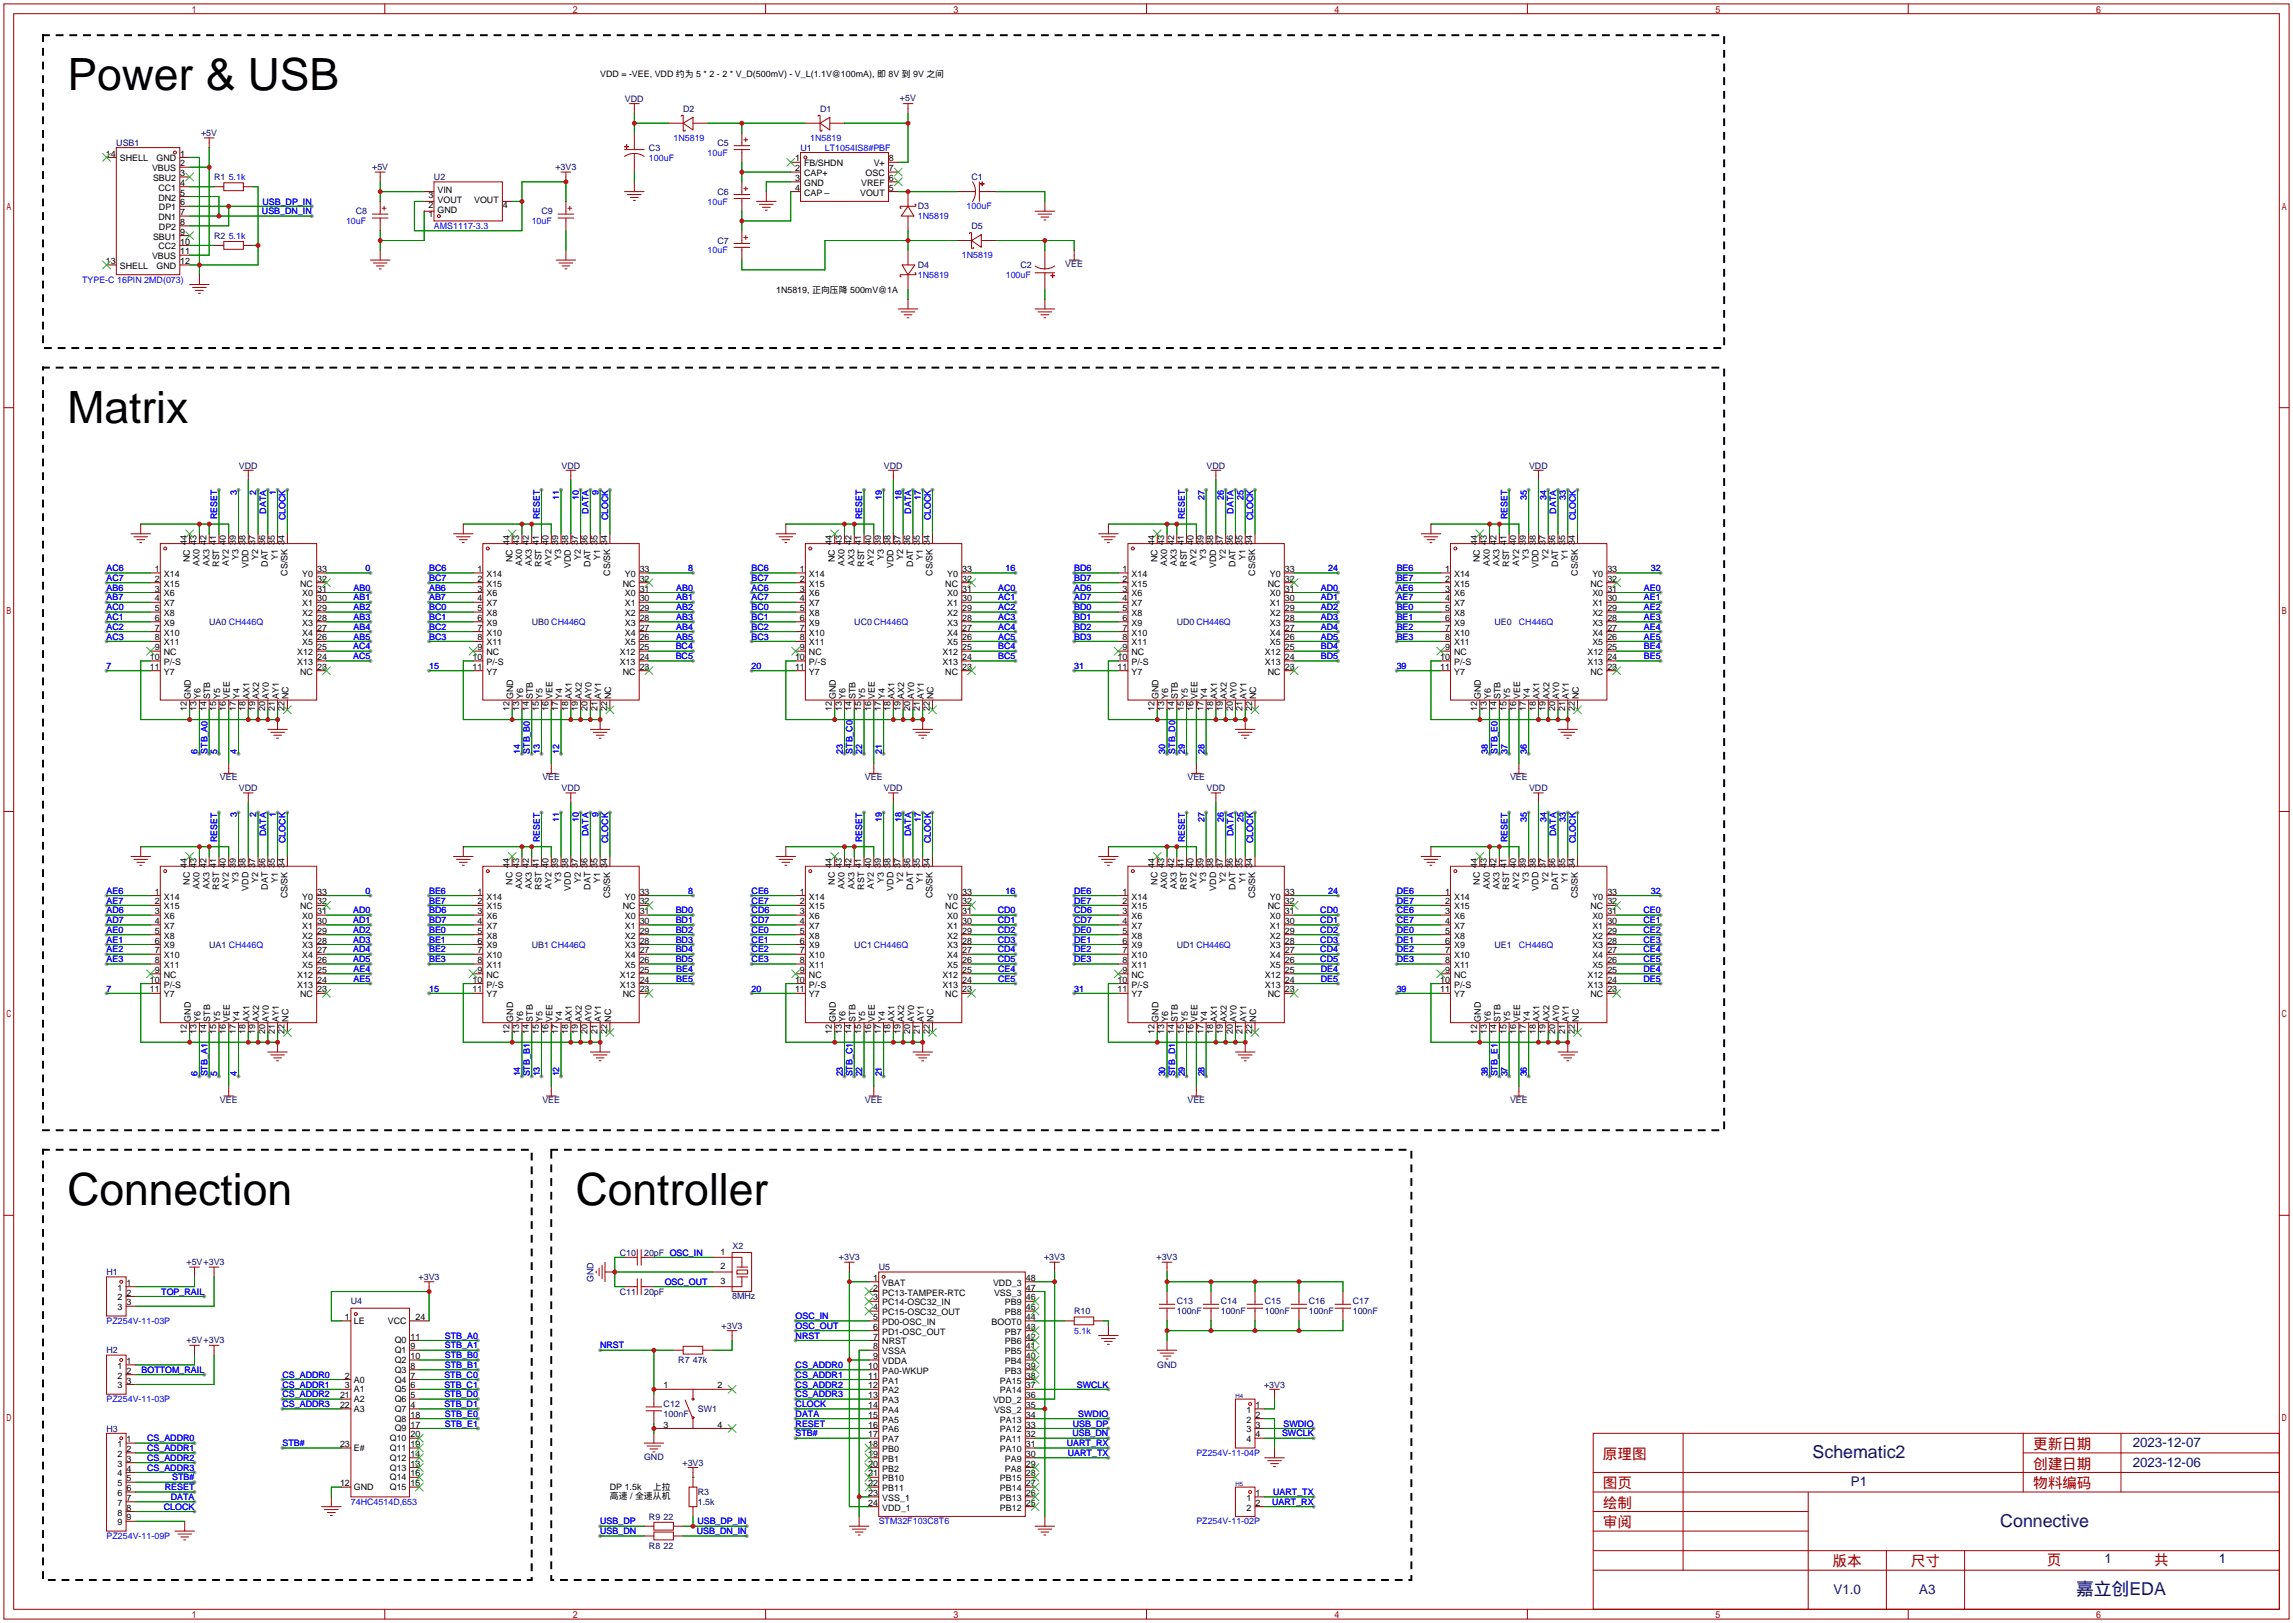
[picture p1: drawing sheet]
<svg xmlns="http://www.w3.org/2000/svg" width="596mm" height="422mm" viewBox="0 0 596 422" stroke-linecap="round" stroke-linejoin="round" font-family="sans-serif">
<defs><g id="words">
<g font-size="11.5">
<text x="17.5" y="23.5">Power &amp; USB</text>
<text x="17.5" y="109.8">Matrix</text>
<text x="17.5" y="313">Connection</text>
<text x="149.6" y="313">Controller</text>
</g>
<g font-size="4.6" fill="#000080">
<text x="471" y="378.8">Schematic2</text>
<text x="519.8" y="396.6">Connective</text>
<text x="539.5" y="414.4">嘉立创EDA</text>
</g>
<g font-size="3.8" fill="#a00000">
<text x="528.3" y="376.4">更新日期</text>
<text x="416.6" y="379">原理图</text>
<text x="528.3" y="381.5">创建日期</text>
<text x="416.6" y="386.6">图页</text>
<text x="528.3" y="386.6">物料编码</text>
<text x="416.6" y="391.7">绘制</text>
<text x="416.6" y="396.7">审阅</text>
<text x="476.2" y="406.9">版本</text>
<text x="496.6" y="406.9">尺寸</text>
<text x="531.9" y="406.7">页</text>
<text x="559.8" y="406.7">共</text>
</g>
<g font-size="3.5" fill="#000080">
<text x="554.2" y="375.9">2023-12-07</text>
<text x="554.2" y="381">2023-12-06</text>
<text x="481" y="386.1">P1</text>
<text x="546.9" y="406.2">1</text>
<text x="576.6" y="406.2">1</text>
<text x="476.5" y="414">V1.0</text>
<text x="498.8" y="414">A3</text>
</g>
<g font-size="2.3">
<text x="156" y="20.1">VDD = -VEE, VDD 约为 5 * 2 - 2 * V_D(500mV) - V_L(1.1V@100mA), 即 8V 到 9V 之间</text>
<text x="27.5" y="40.7">14</text>
<text x="31.2" y="41.9">SHELL</text>
<text x="40.7" y="41.9">GND</text>
<text x="46.9" y="40.7">1</text>
<text x="206.6" y="41.9">1</text>
<text x="231" y="41.9">8</text>
<text x="39.5" y="44.5">VBUS</text>
<text x="39.8" y="47">SBU2</text>
<text x="46.9" y="43.2">2</text>
<text x="46.9" y="45.7">3</text>
<text x="206.6" y="44.5">2</text>
<text x="206.6" y="47">3</text>
<text x="209" y="43.2">FB/SHDN</text>
<text x="209" y="45.7">CAP+</text>
<text x="224.9" y="45.7">OSC</text>
<text x="227.1" y="43.2">V+</text>
<text x="231" y="47">6</text>
<text x="231" y="44.5">7</text>
<text x="41.2" y="49.6">CC1</text>
<text x="41.2" y="52.1">DN2</text>
<text x="46.9" y="48.3">4</text>
<text x="46.9" y="50.8">5</text>
<text x="46.9" y="53.4">6</text>
<text x="111.4" y="53.9">2</text>
<text x="111.4" y="51.4">3</text>
<text x="113.7" y="52.7">VOUT</text>
<text x="113.7" y="50.1">VIN</text>
<text x="123.2" y="52.7">VOUT</text>
<text x="130.7" y="53.9">4</text>
<text x="206.6" y="49.6">4</text>
<text x="209" y="48.3">GND</text>
<text x="209" y="50.8">CAP</text>
<text x="223.5" y="50.8">VOUT</text>
<text x="223.8" y="48.3">VREF</text>
<text x="231" y="49.6">5</text>
<text x="41.2" y="57.2">DN1</text>
<text x="41.3" y="54.6">DP1</text>
<text x="41.3" y="59.7">DP2</text>
<text x="46.9" y="55.9">7</text>
<text x="46.9" y="58.4">8</text>
<text x="111.4" y="56.5">1</text>
<text x="113.7" y="55.2">GND</text>
<text x="39.8" y="62.3">SBU1</text>
<text x="41.2" y="64.8">CC2</text>
<text x="46.9" y="61">9</text>
<text x="46.9" y="63.5">10</text>
<text x="27.5" y="68.6">13</text>
<text x="31.2" y="69.9">SHELL</text>
<text x="39.5" y="67.3">VBUS</text>
<text x="40.7" y="69.9">GND</text>
<text x="46.9" y="66.1">11</text>
<text x="46.9" y="68.6">12</text>
<text x="201.7" y="76">1N5819, 正向压降 500mV@1A</text>
<text x="48.6" y="141.6" transform="rotate(-90 48.6 141.6)">44</text>
<text x="51.1" y="141.6" transform="rotate(-90 51.1 141.6)">43</text>
<text x="53.6" y="141.6" transform="rotate(-90 53.6 141.6)">42</text>
<text x="56.2" y="141.6" transform="rotate(-90 56.2 141.6)">41</text>
<text x="58.7" y="141.6" transform="rotate(-90 58.7 141.6)">40</text>
<text x="61.3" y="141.6" transform="rotate(-90 61.3 141.6)">39</text>
<text x="63.8" y="141.6" transform="rotate(-90 63.8 141.6)">38</text>
<text x="66.3" y="141.6" transform="rotate(-90 66.3 141.6)">37</text>
<text x="68.9" y="141.6" transform="rotate(-90 68.9 141.6)">36</text>
<text x="71.4" y="141.6" transform="rotate(-90 71.4 141.6)">35</text>
<text x="74" y="141.6" transform="rotate(-90 74 141.6)">34</text>
<text x="132.4" y="141.6" transform="rotate(-90 132.4 141.6)">44</text>
<text x="134.9" y="141.6" transform="rotate(-90 134.9 141.6)">43</text>
<text x="137.5" y="141.6" transform="rotate(-90 137.5 141.6)">42</text>
<text x="140" y="141.6" transform="rotate(-90 140 141.6)">41</text>
<text x="142.5" y="141.6" transform="rotate(-90 142.5 141.6)">40</text>
<text x="145.1" y="141.6" transform="rotate(-90 145.1 141.6)">39</text>
<text x="147.6" y="141.6" transform="rotate(-90 147.6 141.6)">38</text>
<text x="150.2" y="141.6" transform="rotate(-90 150.2 141.6)">37</text>
<text x="152.7" y="141.6" transform="rotate(-90 152.7 141.6)">36</text>
<text x="155.2" y="141.6" transform="rotate(-90 155.2 141.6)">35</text>
<text x="157.8" y="141.6" transform="rotate(-90 157.8 141.6)">34</text>
<text x="216.2" y="141.6" transform="rotate(-90 216.2 141.6)">44</text>
<text x="218.7" y="141.6" transform="rotate(-90 218.7 141.6)">43</text>
<text x="221.3" y="141.6" transform="rotate(-90 221.3 141.6)">42</text>
<text x="223.8" y="141.6" transform="rotate(-90 223.8 141.6)">41</text>
<text x="226.4" y="141.6" transform="rotate(-90 226.4 141.6)">40</text>
<text x="228.9" y="141.6" transform="rotate(-90 228.9 141.6)">39</text>
<text x="231.4" y="141.6" transform="rotate(-90 231.4 141.6)">38</text>
<text x="234" y="141.6" transform="rotate(-90 234 141.6)">37</text>
<text x="236.5" y="141.6" transform="rotate(-90 236.5 141.6)">36</text>
<text x="239.1" y="141.6" transform="rotate(-90 239.1 141.6)">35</text>
<text x="241.6" y="141.6" transform="rotate(-90 241.6 141.6)">34</text>
<text x="300" y="141.6" transform="rotate(-90 300 141.6)">44</text>
<text x="302.6" y="141.6" transform="rotate(-90 302.6 141.6)">43</text>
<text x="305.1" y="141.6" transform="rotate(-90 305.1 141.6)">42</text>
<text x="307.6" y="141.6" transform="rotate(-90 307.6 141.6)">41</text>
<text x="310.2" y="141.6" transform="rotate(-90 310.2 141.6)">40</text>
<text x="312.7" y="141.6" transform="rotate(-90 312.7 141.6)">39</text>
<text x="315.3" y="141.6" transform="rotate(-90 315.3 141.6)">38</text>
<text x="317.8" y="141.6" transform="rotate(-90 317.8 141.6)">37</text>
<text x="320.3" y="141.6" transform="rotate(-90 320.3 141.6)">36</text>
<text x="322.9" y="141.6" transform="rotate(-90 322.9 141.6)">35</text>
<text x="325.4" y="141.6" transform="rotate(-90 325.4 141.6)">34</text>
<text x="383.8" y="141.6" transform="rotate(-90 383.8 141.6)">44</text>
<text x="386.4" y="141.6" transform="rotate(-90 386.4 141.6)">43</text>
<text x="388.9" y="141.6" transform="rotate(-90 388.9 141.6)">42</text>
<text x="391.5" y="141.6" transform="rotate(-90 391.5 141.6)">41</text>
<text x="394" y="141.6" transform="rotate(-90 394 141.6)">40</text>
<text x="396.5" y="141.6" transform="rotate(-90 396.5 141.6)">39</text>
<text x="399.1" y="141.6" transform="rotate(-90 399.1 141.6)">38</text>
<text x="401.6" y="141.6" transform="rotate(-90 401.6 141.6)">37</text>
<text x="404.2" y="141.6" transform="rotate(-90 404.2 141.6)">36</text>
<text x="406.7" y="141.6" transform="rotate(-90 406.7 141.6)">35</text>
<text x="409.2" y="141.6" transform="rotate(-90 409.2 141.6)">34</text>
<text x="40.2" y="148.6">1</text>
<text x="42.6" y="149.9">X14</text>
<text x="49.3" y="146" transform="rotate(-90 49.3 146)">NC</text>
<text x="51.9" y="147" transform="rotate(-90 51.9 147)">AX0</text>
<text x="54.4" y="147" transform="rotate(-90 54.4 147)">AX3</text>
<text x="56.9" y="147.3" transform="rotate(-90 56.9 147.3)">RST</text>
<text x="59.5" y="147" transform="rotate(-90 59.5 147)">AY2</text>
<text x="62" y="145.5" transform="rotate(-90 62 145.5)">Y3</text>
<text x="64.6" y="147.5" transform="rotate(-90 64.6 147.5)">VDD</text>
<text x="67.1" y="145.5" transform="rotate(-90 67.1 145.5)">Y2</text>
<text x="69.6" y="147.3" transform="rotate(-90 69.6 147.3)">DAT</text>
<text x="72.2" y="145.5" transform="rotate(-90 72.2 145.5)">Y1</text>
<text x="74.7" y="149.6" transform="rotate(-90 74.7 149.6)">CS/SK</text>
<text x="78.5" y="149.9">Y0</text>
<text x="82.4" y="148.6">33</text>
<text x="124.1" y="148.6">1</text>
<text x="126.4" y="149.9">X14</text>
<text x="133.1" y="146" transform="rotate(-90 133.1 146)">NC</text>
<text x="135.7" y="147" transform="rotate(-90 135.7 147)">AX0</text>
<text x="138.2" y="147" transform="rotate(-90 138.2 147)">AX3</text>
<text x="140.8" y="147.3" transform="rotate(-90 140.8 147.3)">RST</text>
<text x="143.3" y="147" transform="rotate(-90 143.3 147)">AY2</text>
<text x="145.8" y="145.5" transform="rotate(-90 145.8 145.5)">Y3</text>
<text x="148.4" y="147.5" transform="rotate(-90 148.4 147.5)">VDD</text>
<text x="150.9" y="145.5" transform="rotate(-90 150.9 145.5)">Y2</text>
<text x="153.5" y="147.3" transform="rotate(-90 153.5 147.3)">DAT</text>
<text x="156" y="145.5" transform="rotate(-90 156 145.5)">Y1</text>
<text x="158.5" y="149.6" transform="rotate(-90 158.5 149.6)">CS/SK</text>
<text x="162.4" y="149.9">Y0</text>
<text x="166.2" y="148.6">33</text>
<text x="207.9" y="148.6">1</text>
<text x="210.2" y="149.9">X14</text>
<text x="217" y="146" transform="rotate(-90 217 146)">NC</text>
<text x="219.5" y="147" transform="rotate(-90 219.5 147)">AX0</text>
<text x="222" y="147" transform="rotate(-90 222 147)">AX3</text>
<text x="224.6" y="147.3" transform="rotate(-90 224.6 147.3)">RST</text>
<text x="227.1" y="147" transform="rotate(-90 227.1 147)">AY2</text>
<text x="229.7" y="145.5" transform="rotate(-90 229.7 145.5)">Y3</text>
<text x="232.2" y="147.5" transform="rotate(-90 232.2 147.5)">VDD</text>
<text x="234.7" y="145.5" transform="rotate(-90 234.7 145.5)">Y2</text>
<text x="237.3" y="147.3" transform="rotate(-90 237.3 147.3)">DAT</text>
<text x="239.8" y="145.5" transform="rotate(-90 239.8 145.5)">Y1</text>
<text x="242.4" y="149.6" transform="rotate(-90 242.4 149.6)">CS/SK</text>
<text x="246.2" y="149.9">Y0</text>
<text x="250.1" y="148.6">33</text>
<text x="291.7" y="148.6">1</text>
<text x="294.1" y="149.9">X14</text>
<text x="300.8" y="146" transform="rotate(-90 300.8 146)">NC</text>
<text x="303.3" y="147" transform="rotate(-90 303.3 147)">AX0</text>
<text x="305.9" y="147" transform="rotate(-90 305.9 147)">AX3</text>
<text x="308.4" y="147.3" transform="rotate(-90 308.4 147.3)">RST</text>
<text x="310.9" y="147" transform="rotate(-90 310.9 147)">AY2</text>
<text x="313.5" y="145.5" transform="rotate(-90 313.5 145.5)">Y3</text>
<text x="316" y="147.5" transform="rotate(-90 316 147.5)">VDD</text>
<text x="318.6" y="145.5" transform="rotate(-90 318.6 145.5)">Y2</text>
<text x="321.1" y="147.3" transform="rotate(-90 321.1 147.3)">DAT</text>
<text x="323.6" y="145.5" transform="rotate(-90 323.6 145.5)">Y1</text>
<text x="326.2" y="149.6" transform="rotate(-90 326.2 149.6)">CS/SK</text>
<text x="330" y="149.9">Y0</text>
<text x="333.9" y="148.6">33</text>
<text x="375.5" y="148.6">1</text>
<text x="377.9" y="149.9">X14</text>
<text x="384.6" y="146" transform="rotate(-90 384.6 146)">NC</text>
<text x="387.1" y="147" transform="rotate(-90 387.1 147)">AX0</text>
<text x="389.7" y="147" transform="rotate(-90 389.7 147)">AX3</text>
<text x="392.2" y="147.3" transform="rotate(-90 392.2 147.3)">RST</text>
<text x="394.8" y="147" transform="rotate(-90 394.8 147)">AY2</text>
<text x="397.3" y="145.5" transform="rotate(-90 397.3 145.5)">Y3</text>
<text x="399.8" y="147.5" transform="rotate(-90 399.8 147.5)">VDD</text>
<text x="402.4" y="145.5" transform="rotate(-90 402.4 145.5)">Y2</text>
<text x="404.9" y="147.3" transform="rotate(-90 404.9 147.3)">DAT</text>
<text x="407.5" y="145.5" transform="rotate(-90 407.5 145.5)">Y1</text>
<text x="410" y="149.6" transform="rotate(-90 410 149.6)">CS/SK</text>
<text x="413.8" y="149.9">Y0</text>
<text x="417.7" y="148.6">33</text>
<text x="40.2" y="151.2">2</text>
<text x="40.2" y="153.7">3</text>
<text x="42.6" y="152.4">X15</text>
<text x="42.6" y="155">X6</text>
<text x="78" y="152.4">NC</text>
<text x="78.5" y="155">X0</text>
<text x="82.4" y="153.7">31</text>
<text x="82.4" y="151.2">32</text>
<text x="124.1" y="151.2">2</text>
<text x="124.1" y="153.7">3</text>
<text x="126.4" y="152.4">X15</text>
<text x="126.4" y="155">X6</text>
<text x="161.8" y="152.4">NC</text>
<text x="162.4" y="155">X0</text>
<text x="166.2" y="153.7">31</text>
<text x="166.2" y="151.2">32</text>
<text x="207.9" y="151.2">2</text>
<text x="207.9" y="153.7">3</text>
<text x="210.2" y="152.4">X15</text>
<text x="210.2" y="155">X6</text>
<text x="245.7" y="152.4">NC</text>
<text x="246.2" y="155">X0</text>
<text x="250.1" y="153.7">31</text>
<text x="250.1" y="151.2">32</text>
<text x="291.7" y="151.2">2</text>
<text x="291.7" y="153.7">3</text>
<text x="294.1" y="152.4">X15</text>
<text x="294.1" y="155">X6</text>
<text x="329.5" y="152.4">NC</text>
<text x="330" y="155">X0</text>
<text x="333.9" y="153.7">31</text>
<text x="333.9" y="151.2">32</text>
<text x="375.5" y="151.2">2</text>
<text x="375.5" y="153.7">3</text>
<text x="377.9" y="152.4">X15</text>
<text x="377.9" y="155">X6</text>
<text x="413.3" y="152.4">NC</text>
<text x="413.8" y="155">X0</text>
<text x="417.7" y="153.7">31</text>
<text x="417.7" y="151.2">32</text>
<text x="40.2" y="156.2">4</text>
<text x="40.2" y="158.8">5</text>
<text x="40.2" y="161.3">6</text>
<text x="42.6" y="157.5">X7</text>
<text x="42.6" y="160">X8</text>
<text x="78.5" y="160">X2</text>
<text x="78.5" y="157.5">X1</text>
<text x="82.4" y="161.3">28</text>
<text x="82.4" y="158.8">29</text>
<text x="82.4" y="156.2">30</text>
<text x="124.1" y="156.2">4</text>
<text x="124.1" y="158.8">5</text>
<text x="124.1" y="161.3">6</text>
<text x="126.4" y="157.5">X7</text>
<text x="126.4" y="160">X8</text>
<text x="162.4" y="160">X2</text>
<text x="162.4" y="157.5">X1</text>
<text x="166.2" y="161.3">28</text>
<text x="166.2" y="158.8">29</text>
<text x="166.2" y="156.2">30</text>
<text x="207.9" y="156.2">4</text>
<text x="207.9" y="158.8">5</text>
<text x="207.9" y="161.3">6</text>
<text x="210.2" y="157.5">X7</text>
<text x="210.2" y="160">X8</text>
<text x="246.2" y="160">X2</text>
<text x="246.2" y="157.5">X1</text>
<text x="250.1" y="161.3">28</text>
<text x="250.1" y="158.8">29</text>
<text x="250.1" y="156.2">30</text>
<text x="291.7" y="156.2">4</text>
<text x="291.7" y="158.8">5</text>
<text x="291.7" y="161.3">6</text>
<text x="294.1" y="157.5">X7</text>
<text x="294.1" y="160">X8</text>
<text x="330" y="160">X2</text>
<text x="330" y="157.5">X1</text>
<text x="333.9" y="161.3">28</text>
<text x="333.9" y="158.8">29</text>
<text x="333.9" y="156.2">30</text>
<text x="375.5" y="156.2">4</text>
<text x="375.5" y="158.8">5</text>
<text x="375.5" y="161.3">6</text>
<text x="377.9" y="157.5">X7</text>
<text x="377.9" y="160">X8</text>
<text x="413.8" y="160">X2</text>
<text x="413.8" y="157.5">X1</text>
<text x="417.7" y="161.3">28</text>
<text x="417.7" y="158.8">29</text>
<text x="417.7" y="156.2">30</text>
<text x="40.2" y="163.9">7</text>
<text x="40.2" y="166.4">8</text>
<text x="42.6" y="162.6">X9</text>
<text x="42.6" y="165.1">X10</text>
<text x="42.6" y="167.7">X11</text>
<text x="78.5" y="167.7">X5</text>
<text x="78.5" y="165.1">X4</text>
<text x="78.5" y="162.6">X3</text>
<text x="82.4" y="166.4">26</text>
<text x="82.4" y="163.9">27</text>
<text x="124.1" y="163.9">7</text>
<text x="124.1" y="166.4">8</text>
<text x="126.4" y="162.6">X9</text>
<text x="126.4" y="165.1">X10</text>
<text x="126.4" y="167.7">X11</text>
<text x="162.4" y="167.7">X5</text>
<text x="162.4" y="165.1">X4</text>
<text x="162.4" y="162.6">X3</text>
<text x="166.2" y="166.4">26</text>
<text x="166.2" y="163.9">27</text>
<text x="207.9" y="163.9">7</text>
<text x="207.9" y="166.4">8</text>
<text x="210.2" y="162.6">X9</text>
<text x="210.2" y="165.1">X10</text>
<text x="210.2" y="167.7">X11</text>
<text x="246.2" y="167.7">X5</text>
<text x="246.2" y="165.1">X4</text>
<text x="246.2" y="162.6">X3</text>
<text x="250.1" y="166.4">26</text>
<text x="250.1" y="163.9">27</text>
<text x="291.7" y="163.9">7</text>
<text x="291.7" y="166.4">8</text>
<text x="294.1" y="162.6">X9</text>
<text x="294.1" y="165.1">X10</text>
<text x="294.1" y="167.7">X11</text>
<text x="330" y="167.7">X5</text>
<text x="330" y="165.1">X4</text>
<text x="330" y="162.6">X3</text>
<text x="333.9" y="166.4">26</text>
<text x="333.9" y="163.9">27</text>
<text x="375.5" y="163.9">7</text>
<text x="375.5" y="166.4">8</text>
<text x="377.9" y="162.6">X9</text>
<text x="377.9" y="165.1">X10</text>
<text x="377.9" y="167.7">X11</text>
<text x="413.8" y="167.7">X5</text>
<text x="413.8" y="165.1">X4</text>
<text x="413.8" y="162.6">X3</text>
<text x="417.7" y="166.4">26</text>
<text x="417.7" y="163.9">27</text>
<text x="39" y="171.5">10</text>
<text x="40.2" y="168.9">9</text>
<text x="42.6" y="170.2">NC</text>
<text x="42.6" y="172.7">P/-S</text>
<text x="77.2" y="172.7">X13</text>
<text x="77.2" y="170.2">X12</text>
<text x="82.4" y="171.5">24</text>
<text x="82.4" y="168.9">25</text>
<text x="122.8" y="171.5">10</text>
<text x="124.1" y="168.9">9</text>
<text x="126.4" y="170.2">NC</text>
<text x="126.4" y="172.7">P/-S</text>
<text x="161.1" y="172.7">X13</text>
<text x="161.1" y="170.2">X12</text>
<text x="166.2" y="171.5">24</text>
<text x="166.2" y="168.9">25</text>
<text x="206.6" y="171.5">10</text>
<text x="207.9" y="168.9">9</text>
<text x="210.2" y="170.2">NC</text>
<text x="210.2" y="172.7">P/-S</text>
<text x="244.9" y="172.7">X13</text>
<text x="244.9" y="170.2">X12</text>
<text x="250.1" y="171.5">24</text>
<text x="250.1" y="168.9">25</text>
<text x="290.4" y="171.5">10</text>
<text x="291.7" y="168.9">9</text>
<text x="294.1" y="170.2">NC</text>
<text x="294.1" y="172.7">P/-S</text>
<text x="328.7" y="172.7">X13</text>
<text x="328.7" y="170.2">X12</text>
<text x="333.9" y="171.5">24</text>
<text x="333.9" y="168.9">25</text>
<text x="374.2" y="171.5">10</text>
<text x="375.5" y="168.9">9</text>
<text x="377.9" y="170.2">NC</text>
<text x="377.9" y="172.7">P/-S</text>
<text x="412.5" y="172.7">X13</text>
<text x="412.5" y="170.2">X12</text>
<text x="417.7" y="171.5">24</text>
<text x="417.7" y="168.9">25</text>
<text x="39" y="174">11</text>
<text x="42.6" y="175.3">Y7</text>
<text x="78" y="175.3">NC</text>
<text x="82.4" y="174">23</text>
<text x="122.8" y="174">11</text>
<text x="126.4" y="175.3">Y7</text>
<text x="161.8" y="175.3">NC</text>
<text x="166.2" y="174">23</text>
<text x="206.6" y="174">11</text>
<text x="210.2" y="175.3">Y7</text>
<text x="245.7" y="175.3">NC</text>
<text x="250.1" y="174">23</text>
<text x="290.4" y="174">11</text>
<text x="294.1" y="175.3">Y7</text>
<text x="329.5" y="175.3">NC</text>
<text x="333.9" y="174">23</text>
<text x="374.2" y="174">11</text>
<text x="377.9" y="175.3">Y7</text>
<text x="413.3" y="175.3">NC</text>
<text x="417.7" y="174">23</text>
<text x="48.6" y="184.8" transform="rotate(-90 48.6 184.8)">12</text>
<text x="49.6" y="181.6" transform="rotate(-90 49.6 181.6)">GND</text>
<text x="51.1" y="184.8" transform="rotate(-90 51.1 184.8)">13</text>
<text x="52.1" y="181.6" transform="rotate(-90 52.1 181.6)">Y6</text>
<text x="53.6" y="184.8" transform="rotate(-90 53.6 184.8)">14</text>
<text x="54.7" y="181.6" transform="rotate(-90 54.7 181.6)">STB</text>
<text x="56.2" y="184.8" transform="rotate(-90 56.2 184.8)">15</text>
<text x="57.2" y="181.6" transform="rotate(-90 57.2 181.6)">Y5</text>
<text x="58.7" y="184.8" transform="rotate(-90 58.7 184.8)">16</text>
<text x="59.7" y="181.6" transform="rotate(-90 59.7 181.6)">VEE</text>
<text x="61.3" y="184.8" transform="rotate(-90 61.3 184.8)">17</text>
<text x="62.3" y="181.6" transform="rotate(-90 62.3 181.6)">Y4</text>
<text x="63.8" y="184.8" transform="rotate(-90 63.8 184.8)">18</text>
<text x="64.8" y="181.6" transform="rotate(-90 64.8 181.6)">AX1</text>
<text x="66.3" y="184.8" transform="rotate(-90 66.3 184.8)">19</text>
<text x="67.4" y="181.6" transform="rotate(-90 67.4 181.6)">AX2</text>
<text x="68.9" y="184.8" transform="rotate(-90 68.9 184.8)">20</text>
<text x="69.9" y="181.6" transform="rotate(-90 69.9 181.6)">AY0</text>
<text x="71.4" y="184.8" transform="rotate(-90 71.4 184.8)">21</text>
<text x="72.4" y="181.6" transform="rotate(-90 72.4 181.6)">AY1</text>
<text x="74" y="184.8" transform="rotate(-90 74 184.8)">22</text>
<text x="75" y="181.6" transform="rotate(-90 75 181.6)">NC</text>
<text x="132.4" y="184.8" transform="rotate(-90 132.4 184.8)">12</text>
<text x="133.4" y="181.6" transform="rotate(-90 133.4 181.6)">GND</text>
<text x="134.9" y="184.8" transform="rotate(-90 134.9 184.8)">13</text>
<text x="135.9" y="181.6" transform="rotate(-90 135.9 181.6)">Y6</text>
<text x="137.5" y="184.8" transform="rotate(-90 137.5 184.8)">14</text>
<text x="138.5" y="181.6" transform="rotate(-90 138.5 181.6)">STB</text>
<text x="140" y="184.8" transform="rotate(-90 140 184.8)">15</text>
<text x="141" y="181.6" transform="rotate(-90 141 181.6)">Y5</text>
<text x="142.5" y="184.8" transform="rotate(-90 142.5 184.8)">16</text>
<text x="143.6" y="181.6" transform="rotate(-90 143.6 181.6)">VEE</text>
<text x="145.1" y="184.8" transform="rotate(-90 145.1 184.8)">17</text>
<text x="146.1" y="181.6" transform="rotate(-90 146.1 181.6)">Y4</text>
<text x="147.6" y="184.8" transform="rotate(-90 147.6 184.8)">18</text>
<text x="148.6" y="181.6" transform="rotate(-90 148.6 181.6)">AX1</text>
<text x="150.2" y="184.8" transform="rotate(-90 150.2 184.8)">19</text>
<text x="151.2" y="181.6" transform="rotate(-90 151.2 181.6)">AX2</text>
<text x="152.7" y="184.8" transform="rotate(-90 152.7 184.8)">20</text>
<text x="153.7" y="181.6" transform="rotate(-90 153.7 181.6)">AY0</text>
<text x="155.2" y="184.8" transform="rotate(-90 155.2 184.8)">21</text>
<text x="156.3" y="181.6" transform="rotate(-90 156.3 181.6)">AY1</text>
<text x="157.8" y="184.8" transform="rotate(-90 157.8 184.8)">22</text>
<text x="158.8" y="181.6" transform="rotate(-90 158.8 181.6)">NC</text>
<text x="216.2" y="184.8" transform="rotate(-90 216.2 184.8)">12</text>
<text x="217.2" y="181.6" transform="rotate(-90 217.2 181.6)">GND</text>
<text x="218.7" y="184.8" transform="rotate(-90 218.7 184.8)">13</text>
<text x="219.8" y="181.6" transform="rotate(-90 219.8 181.6)">Y6</text>
<text x="221.3" y="184.8" transform="rotate(-90 221.3 184.8)">14</text>
<text x="222.3" y="181.6" transform="rotate(-90 222.3 181.6)">STB</text>
<text x="223.8" y="184.8" transform="rotate(-90 223.8 184.8)">15</text>
<text x="224.8" y="181.6" transform="rotate(-90 224.8 181.6)">Y5</text>
<text x="226.4" y="184.8" transform="rotate(-90 226.4 184.8)">16</text>
<text x="227.4" y="181.6" transform="rotate(-90 227.4 181.6)">VEE</text>
<text x="228.9" y="184.8" transform="rotate(-90 228.9 184.8)">17</text>
<text x="229.9" y="181.6" transform="rotate(-90 229.9 181.6)">Y4</text>
<text x="231.4" y="184.8" transform="rotate(-90 231.4 184.8)">18</text>
<text x="232.5" y="181.6" transform="rotate(-90 232.5 181.6)">AX1</text>
<text x="234" y="184.8" transform="rotate(-90 234 184.8)">19</text>
<text x="235" y="181.6" transform="rotate(-90 235 181.6)">AX2</text>
<text x="236.5" y="184.8" transform="rotate(-90 236.5 184.8)">20</text>
<text x="237.5" y="181.6" transform="rotate(-90 237.5 181.6)">AY0</text>
<text x="239.1" y="184.8" transform="rotate(-90 239.1 184.8)">21</text>
<text x="240.1" y="181.6" transform="rotate(-90 240.1 181.6)">AY1</text>
<text x="241.6" y="184.8" transform="rotate(-90 241.6 184.8)">22</text>
<text x="242.6" y="181.6" transform="rotate(-90 242.6 181.6)">NC</text>
<text x="300" y="184.8" transform="rotate(-90 300 184.8)">12</text>
<text x="301" y="181.6" transform="rotate(-90 301 181.6)">GND</text>
<text x="302.6" y="184.8" transform="rotate(-90 302.6 184.8)">13</text>
<text x="303.6" y="181.6" transform="rotate(-90 303.6 181.6)">Y6</text>
<text x="305.1" y="184.8" transform="rotate(-90 305.1 184.8)">14</text>
<text x="306.1" y="181.6" transform="rotate(-90 306.1 181.6)">STB</text>
<text x="307.6" y="184.8" transform="rotate(-90 307.6 184.8)">15</text>
<text x="308.7" y="181.6" transform="rotate(-90 308.7 181.6)">Y5</text>
<text x="310.2" y="184.8" transform="rotate(-90 310.2 184.8)">16</text>
<text x="311.2" y="181.6" transform="rotate(-90 311.2 181.6)">VEE</text>
<text x="312.7" y="184.8" transform="rotate(-90 312.7 184.8)">17</text>
<text x="313.7" y="181.6" transform="rotate(-90 313.7 181.6)">Y4</text>
<text x="315.3" y="184.8" transform="rotate(-90 315.3 184.8)">18</text>
<text x="316.3" y="181.6" transform="rotate(-90 316.3 181.6)">AX1</text>
<text x="317.8" y="184.8" transform="rotate(-90 317.8 184.8)">19</text>
<text x="318.8" y="181.6" transform="rotate(-90 318.8 181.6)">AX2</text>
<text x="320.3" y="184.8" transform="rotate(-90 320.3 184.8)">20</text>
<text x="321.4" y="181.6" transform="rotate(-90 321.4 181.6)">AY0</text>
<text x="322.9" y="184.8" transform="rotate(-90 322.9 184.8)">21</text>
<text x="323.9" y="181.6" transform="rotate(-90 323.9 181.6)">AY1</text>
<text x="325.4" y="184.8" transform="rotate(-90 325.4 184.8)">22</text>
<text x="326.4" y="181.6" transform="rotate(-90 326.4 181.6)">NC</text>
<text x="383.8" y="184.8" transform="rotate(-90 383.8 184.8)">12</text>
<text x="384.9" y="181.6" transform="rotate(-90 384.9 181.6)">GND</text>
<text x="386.4" y="184.8" transform="rotate(-90 386.4 184.8)">13</text>
<text x="387.4" y="181.6" transform="rotate(-90 387.4 181.6)">Y6</text>
<text x="388.9" y="184.8" transform="rotate(-90 388.9 184.8)">14</text>
<text x="389.9" y="181.6" transform="rotate(-90 389.9 181.6)">STB</text>
<text x="391.5" y="184.8" transform="rotate(-90 391.5 184.8)">15</text>
<text x="392.5" y="181.6" transform="rotate(-90 392.5 181.6)">Y5</text>
<text x="394" y="184.8" transform="rotate(-90 394 184.8)">16</text>
<text x="395" y="181.6" transform="rotate(-90 395 181.6)">VEE</text>
<text x="396.5" y="184.8" transform="rotate(-90 396.5 184.8)">17</text>
<text x="397.6" y="181.6" transform="rotate(-90 397.6 181.6)">Y4</text>
<text x="399.1" y="184.8" transform="rotate(-90 399.1 184.8)">18</text>
<text x="400.1" y="181.6" transform="rotate(-90 400.1 181.6)">AX1</text>
<text x="401.6" y="184.8" transform="rotate(-90 401.6 184.8)">19</text>
<text x="402.6" y="181.6" transform="rotate(-90 402.6 181.6)">AX2</text>
<text x="404.2" y="184.8" transform="rotate(-90 404.2 184.8)">20</text>
<text x="405.2" y="181.6" transform="rotate(-90 405.2 181.6)">AY0</text>
<text x="406.7" y="184.8" transform="rotate(-90 406.7 184.8)">21</text>
<text x="407.7" y="181.6" transform="rotate(-90 407.7 181.6)">AY1</text>
<text x="409.2" y="184.8" transform="rotate(-90 409.2 184.8)">22</text>
<text x="410.3" y="181.6" transform="rotate(-90 410.3 181.6)">NC</text>
<text x="48.6" y="225.4" transform="rotate(-90 48.6 225.4)">44</text>
<text x="51.1" y="225.4" transform="rotate(-90 51.1 225.4)">43</text>
<text x="53.6" y="225.4" transform="rotate(-90 53.6 225.4)">42</text>
<text x="56.2" y="225.4" transform="rotate(-90 56.2 225.4)">41</text>
<text x="58.7" y="225.4" transform="rotate(-90 58.7 225.4)">40</text>
<text x="61.3" y="225.4" transform="rotate(-90 61.3 225.4)">39</text>
<text x="63.8" y="225.4" transform="rotate(-90 63.8 225.4)">38</text>
<text x="66.3" y="225.4" transform="rotate(-90 66.3 225.4)">37</text>
<text x="68.9" y="225.4" transform="rotate(-90 68.9 225.4)">36</text>
<text x="71.4" y="225.4" transform="rotate(-90 71.4 225.4)">35</text>
<text x="74" y="225.4" transform="rotate(-90 74 225.4)">34</text>
<text x="132.4" y="225.4" transform="rotate(-90 132.4 225.4)">44</text>
<text x="134.9" y="225.4" transform="rotate(-90 134.9 225.4)">43</text>
<text x="137.5" y="225.4" transform="rotate(-90 137.5 225.4)">42</text>
<text x="140" y="225.4" transform="rotate(-90 140 225.4)">41</text>
<text x="142.5" y="225.4" transform="rotate(-90 142.5 225.4)">40</text>
<text x="145.1" y="225.4" transform="rotate(-90 145.1 225.4)">39</text>
<text x="147.6" y="225.4" transform="rotate(-90 147.6 225.4)">38</text>
<text x="150.2" y="225.4" transform="rotate(-90 150.2 225.4)">37</text>
<text x="152.7" y="225.4" transform="rotate(-90 152.7 225.4)">36</text>
<text x="155.2" y="225.4" transform="rotate(-90 155.2 225.4)">35</text>
<text x="157.8" y="225.4" transform="rotate(-90 157.8 225.4)">34</text>
<text x="216.2" y="225.4" transform="rotate(-90 216.2 225.4)">44</text>
<text x="218.7" y="225.4" transform="rotate(-90 218.7 225.4)">43</text>
<text x="221.3" y="225.4" transform="rotate(-90 221.3 225.4)">42</text>
<text x="223.8" y="225.4" transform="rotate(-90 223.8 225.4)">41</text>
<text x="226.4" y="225.4" transform="rotate(-90 226.4 225.4)">40</text>
<text x="228.9" y="225.4" transform="rotate(-90 228.9 225.4)">39</text>
<text x="231.4" y="225.4" transform="rotate(-90 231.4 225.4)">38</text>
<text x="234" y="225.4" transform="rotate(-90 234 225.4)">37</text>
<text x="236.5" y="225.4" transform="rotate(-90 236.5 225.4)">36</text>
<text x="239.1" y="225.4" transform="rotate(-90 239.1 225.4)">35</text>
<text x="241.6" y="225.4" transform="rotate(-90 241.6 225.4)">34</text>
<text x="300" y="225.4" transform="rotate(-90 300 225.4)">44</text>
<text x="302.6" y="225.4" transform="rotate(-90 302.6 225.4)">43</text>
<text x="305.1" y="225.4" transform="rotate(-90 305.1 225.4)">42</text>
<text x="307.6" y="225.4" transform="rotate(-90 307.6 225.4)">41</text>
<text x="310.2" y="225.4" transform="rotate(-90 310.2 225.4)">40</text>
<text x="312.7" y="225.4" transform="rotate(-90 312.7 225.4)">39</text>
<text x="315.3" y="225.4" transform="rotate(-90 315.3 225.4)">38</text>
<text x="317.8" y="225.4" transform="rotate(-90 317.8 225.4)">37</text>
<text x="320.3" y="225.4" transform="rotate(-90 320.3 225.4)">36</text>
<text x="322.9" y="225.4" transform="rotate(-90 322.9 225.4)">35</text>
<text x="325.4" y="225.4" transform="rotate(-90 325.4 225.4)">34</text>
<text x="383.8" y="225.4" transform="rotate(-90 383.8 225.4)">44</text>
<text x="386.4" y="225.4" transform="rotate(-90 386.4 225.4)">43</text>
<text x="388.9" y="225.4" transform="rotate(-90 388.9 225.4)">42</text>
<text x="391.5" y="225.4" transform="rotate(-90 391.5 225.4)">41</text>
<text x="394" y="225.4" transform="rotate(-90 394 225.4)">40</text>
<text x="396.5" y="225.4" transform="rotate(-90 396.5 225.4)">39</text>
<text x="399.1" y="225.4" transform="rotate(-90 399.1 225.4)">38</text>
<text x="401.6" y="225.4" transform="rotate(-90 401.6 225.4)">37</text>
<text x="404.2" y="225.4" transform="rotate(-90 404.2 225.4)">36</text>
<text x="406.7" y="225.4" transform="rotate(-90 406.7 225.4)">35</text>
<text x="409.2" y="225.4" transform="rotate(-90 409.2 225.4)">34</text>
<text x="40.2" y="232.4">1</text>
<text x="42.6" y="233.7">X14</text>
<text x="49.3" y="229.8" transform="rotate(-90 49.3 229.8)">NC</text>
<text x="51.9" y="230.8" transform="rotate(-90 51.9 230.8)">AX0</text>
<text x="54.4" y="230.8" transform="rotate(-90 54.4 230.8)">AX3</text>
<text x="56.9" y="231.1" transform="rotate(-90 56.9 231.1)">RST</text>
<text x="59.5" y="230.8" transform="rotate(-90 59.5 230.8)">AY2</text>
<text x="62" y="229.3" transform="rotate(-90 62 229.3)">Y3</text>
<text x="64.6" y="231.3" transform="rotate(-90 64.6 231.3)">VDD</text>
<text x="67.1" y="229.3" transform="rotate(-90 67.1 229.3)">Y2</text>
<text x="69.6" y="231.1" transform="rotate(-90 69.6 231.1)">DAT</text>
<text x="72.2" y="229.3" transform="rotate(-90 72.2 229.3)">Y1</text>
<text x="74.7" y="233.4" transform="rotate(-90 74.7 233.4)">CS/SK</text>
<text x="78.5" y="233.7">Y0</text>
<text x="82.4" y="232.4">33</text>
<text x="124.1" y="232.4">1</text>
<text x="126.4" y="233.7">X14</text>
<text x="133.1" y="229.8" transform="rotate(-90 133.1 229.8)">NC</text>
<text x="135.7" y="230.8" transform="rotate(-90 135.7 230.8)">AX0</text>
<text x="138.2" y="230.8" transform="rotate(-90 138.2 230.8)">AX3</text>
<text x="140.8" y="231.1" transform="rotate(-90 140.8 231.1)">RST</text>
<text x="143.3" y="230.8" transform="rotate(-90 143.3 230.8)">AY2</text>
<text x="145.8" y="229.3" transform="rotate(-90 145.8 229.3)">Y3</text>
<text x="148.4" y="231.3" transform="rotate(-90 148.4 231.3)">VDD</text>
<text x="150.9" y="229.3" transform="rotate(-90 150.9 229.3)">Y2</text>
<text x="153.5" y="231.1" transform="rotate(-90 153.5 231.1)">DAT</text>
<text x="156" y="229.3" transform="rotate(-90 156 229.3)">Y1</text>
<text x="158.5" y="233.4" transform="rotate(-90 158.5 233.4)">CS/SK</text>
<text x="162.4" y="233.7">Y0</text>
<text x="166.2" y="232.4">33</text>
<text x="207.9" y="232.4">1</text>
<text x="210.2" y="233.7">X14</text>
<text x="217" y="229.8" transform="rotate(-90 217 229.8)">NC</text>
<text x="219.5" y="230.8" transform="rotate(-90 219.5 230.8)">AX0</text>
<text x="222" y="230.8" transform="rotate(-90 222 230.8)">AX3</text>
<text x="224.6" y="231.1" transform="rotate(-90 224.6 231.1)">RST</text>
<text x="227.1" y="230.8" transform="rotate(-90 227.1 230.8)">AY2</text>
<text x="229.7" y="229.3" transform="rotate(-90 229.7 229.3)">Y3</text>
<text x="232.2" y="231.3" transform="rotate(-90 232.2 231.3)">VDD</text>
<text x="234.7" y="229.3" transform="rotate(-90 234.7 229.3)">Y2</text>
<text x="237.3" y="231.1" transform="rotate(-90 237.3 231.1)">DAT</text>
<text x="239.8" y="229.3" transform="rotate(-90 239.8 229.3)">Y1</text>
<text x="242.4" y="233.4" transform="rotate(-90 242.4 233.4)">CS/SK</text>
<text x="246.2" y="233.7">Y0</text>
<text x="250.1" y="232.4">33</text>
<text x="291.7" y="232.4">1</text>
<text x="294.1" y="233.7">X14</text>
<text x="300.8" y="229.8" transform="rotate(-90 300.8 229.8)">NC</text>
<text x="303.3" y="230.8" transform="rotate(-90 303.3 230.8)">AX0</text>
<text x="305.9" y="230.8" transform="rotate(-90 305.9 230.8)">AX3</text>
<text x="308.4" y="231.1" transform="rotate(-90 308.4 231.1)">RST</text>
<text x="310.9" y="230.8" transform="rotate(-90 310.9 230.8)">AY2</text>
<text x="313.5" y="229.3" transform="rotate(-90 313.5 229.3)">Y3</text>
<text x="316" y="231.3" transform="rotate(-90 316 231.3)">VDD</text>
<text x="318.6" y="229.3" transform="rotate(-90 318.6 229.3)">Y2</text>
<text x="321.1" y="231.1" transform="rotate(-90 321.1 231.1)">DAT</text>
<text x="323.6" y="229.3" transform="rotate(-90 323.6 229.3)">Y1</text>
<text x="326.2" y="233.4" transform="rotate(-90 326.2 233.4)">CS/SK</text>
<text x="330" y="233.7">Y0</text>
<text x="333.9" y="232.4">33</text>
<text x="375.5" y="232.4">1</text>
<text x="377.9" y="233.7">X14</text>
<text x="384.6" y="229.8" transform="rotate(-90 384.6 229.8)">NC</text>
<text x="387.1" y="230.8" transform="rotate(-90 387.1 230.8)">AX0</text>
<text x="389.7" y="230.8" transform="rotate(-90 389.7 230.8)">AX3</text>
<text x="392.2" y="231.1" transform="rotate(-90 392.2 231.1)">RST</text>
<text x="394.8" y="230.8" transform="rotate(-90 394.8 230.8)">AY2</text>
<text x="397.3" y="229.3" transform="rotate(-90 397.3 229.3)">Y3</text>
<text x="399.8" y="231.3" transform="rotate(-90 399.8 231.3)">VDD</text>
<text x="402.4" y="229.3" transform="rotate(-90 402.4 229.3)">Y2</text>
<text x="404.9" y="231.1" transform="rotate(-90 404.9 231.1)">DAT</text>
<text x="407.5" y="229.3" transform="rotate(-90 407.5 229.3)">Y1</text>
<text x="410" y="233.4" transform="rotate(-90 410 233.4)">CS/SK</text>
<text x="413.8" y="233.7">Y0</text>
<text x="417.7" y="232.4">33</text>
<text x="40.2" y="235">2</text>
<text x="40.2" y="237.5">3</text>
<text x="42.6" y="236.2">X15</text>
<text x="42.6" y="238.8">X6</text>
<text x="78" y="236.2">NC</text>
<text x="78.5" y="238.8">X0</text>
<text x="82.4" y="237.5">31</text>
<text x="82.4" y="235">32</text>
<text x="124.1" y="235">2</text>
<text x="124.1" y="237.5">3</text>
<text x="126.4" y="236.2">X15</text>
<text x="126.4" y="238.8">X6</text>
<text x="161.8" y="236.2">NC</text>
<text x="162.4" y="238.8">X0</text>
<text x="166.2" y="237.5">31</text>
<text x="166.2" y="235">32</text>
<text x="207.9" y="235">2</text>
<text x="207.9" y="237.5">3</text>
<text x="210.2" y="236.2">X15</text>
<text x="210.2" y="238.8">X6</text>
<text x="245.7" y="236.2">NC</text>
<text x="246.2" y="238.8">X0</text>
<text x="250.1" y="237.5">31</text>
<text x="250.1" y="235">32</text>
<text x="291.7" y="235">2</text>
<text x="291.7" y="237.5">3</text>
<text x="294.1" y="236.2">X15</text>
<text x="294.1" y="238.8">X6</text>
<text x="329.5" y="236.2">NC</text>
<text x="330" y="238.8">X0</text>
<text x="333.9" y="237.5">31</text>
<text x="333.9" y="235">32</text>
<text x="375.5" y="235">2</text>
<text x="375.5" y="237.5">3</text>
<text x="377.9" y="236.2">X15</text>
<text x="377.9" y="238.8">X6</text>
<text x="413.3" y="236.2">NC</text>
<text x="413.8" y="238.8">X0</text>
<text x="417.7" y="237.5">31</text>
<text x="417.7" y="235">32</text>
<text x="40.2" y="240.1">4</text>
<text x="40.2" y="242.6">5</text>
<text x="40.2" y="245.1">6</text>
<text x="42.6" y="241.3">X7</text>
<text x="42.6" y="243.9">X8</text>
<text x="78.5" y="243.9">X2</text>
<text x="78.5" y="241.3">X1</text>
<text x="82.4" y="245.1">28</text>
<text x="82.4" y="242.6">29</text>
<text x="82.4" y="240.1">30</text>
<text x="124.1" y="240.1">4</text>
<text x="124.1" y="242.6">5</text>
<text x="124.1" y="245.1">6</text>
<text x="126.4" y="241.3">X7</text>
<text x="126.4" y="243.9">X8</text>
<text x="162.4" y="243.9">X2</text>
<text x="162.4" y="241.3">X1</text>
<text x="166.2" y="245.1">28</text>
<text x="166.2" y="242.6">29</text>
<text x="166.2" y="240.1">30</text>
<text x="207.9" y="240.1">4</text>
<text x="207.9" y="242.6">5</text>
<text x="207.9" y="245.1">6</text>
<text x="210.2" y="241.3">X7</text>
<text x="210.2" y="243.9">X8</text>
<text x="246.2" y="243.9">X2</text>
<text x="246.2" y="241.3">X1</text>
<text x="250.1" y="245.1">28</text>
<text x="250.1" y="242.6">29</text>
<text x="250.1" y="240.1">30</text>
<text x="291.7" y="240.1">4</text>
<text x="291.7" y="242.6">5</text>
<text x="291.7" y="245.1">6</text>
<text x="294.1" y="241.3">X7</text>
<text x="294.1" y="243.9">X8</text>
<text x="330" y="243.9">X2</text>
<text x="330" y="241.3">X1</text>
<text x="333.9" y="245.1">28</text>
<text x="333.9" y="242.6">29</text>
<text x="333.9" y="240.1">30</text>
<text x="375.5" y="240.1">4</text>
<text x="375.5" y="242.6">5</text>
<text x="375.5" y="245.1">6</text>
<text x="377.9" y="241.3">X7</text>
<text x="377.9" y="243.9">X8</text>
<text x="413.8" y="243.9">X2</text>
<text x="413.8" y="241.3">X1</text>
<text x="417.7" y="245.1">28</text>
<text x="417.7" y="242.6">29</text>
<text x="417.7" y="240.1">30</text>
<text x="40.2" y="247.7">7</text>
<text x="40.2" y="250.2">8</text>
<text x="42.6" y="246.4">X9</text>
<text x="42.6" y="248.9">X10</text>
<text x="42.6" y="251.5">X11</text>
<text x="78.5" y="251.5">X5</text>
<text x="78.5" y="248.9">X4</text>
<text x="78.5" y="246.4">X3</text>
<text x="82.4" y="250.2">26</text>
<text x="82.4" y="247.7">27</text>
<text x="124.1" y="247.7">7</text>
<text x="124.1" y="250.2">8</text>
<text x="126.4" y="246.4">X9</text>
<text x="126.4" y="248.9">X10</text>
<text x="126.4" y="251.5">X11</text>
<text x="162.4" y="251.5">X5</text>
<text x="162.4" y="248.9">X4</text>
<text x="162.4" y="246.4">X3</text>
<text x="166.2" y="250.2">26</text>
<text x="166.2" y="247.7">27</text>
<text x="207.9" y="247.7">7</text>
<text x="207.9" y="250.2">8</text>
<text x="210.2" y="246.4">X9</text>
<text x="210.2" y="248.9">X10</text>
<text x="210.2" y="251.5">X11</text>
<text x="246.2" y="251.5">X5</text>
<text x="246.2" y="248.9">X4</text>
<text x="246.2" y="246.4">X3</text>
<text x="250.1" y="250.2">26</text>
<text x="250.1" y="247.7">27</text>
<text x="291.7" y="247.7">7</text>
<text x="291.7" y="250.2">8</text>
<text x="294.1" y="246.4">X9</text>
<text x="294.1" y="248.9">X10</text>
<text x="294.1" y="251.5">X11</text>
<text x="330" y="251.5">X5</text>
<text x="330" y="248.9">X4</text>
<text x="330" y="246.4">X3</text>
<text x="333.9" y="250.2">26</text>
<text x="333.9" y="247.7">27</text>
<text x="375.5" y="247.7">7</text>
<text x="375.5" y="250.2">8</text>
<text x="377.9" y="246.4">X9</text>
<text x="377.9" y="248.9">X10</text>
<text x="377.9" y="251.5">X11</text>
<text x="413.8" y="251.5">X5</text>
<text x="413.8" y="248.9">X4</text>
<text x="413.8" y="246.4">X3</text>
<text x="417.7" y="250.2">26</text>
<text x="417.7" y="247.7">27</text>
<text x="39" y="255.3">10</text>
<text x="39" y="257.8">11</text>
<text x="40.2" y="252.8">9</text>
<text x="42.6" y="254">NC</text>
<text x="42.6" y="256.6">P/-S</text>
<text x="77.2" y="256.6">X13</text>
<text x="77.2" y="254">X12</text>
<text x="82.4" y="257.8">23</text>
<text x="82.4" y="255.3">24</text>
<text x="82.4" y="252.8">25</text>
<text x="122.8" y="255.3">10</text>
<text x="122.8" y="257.8">11</text>
<text x="124.1" y="252.8">9</text>
<text x="126.4" y="254">NC</text>
<text x="126.4" y="256.6">P/-S</text>
<text x="161.1" y="256.6">X13</text>
<text x="161.1" y="254">X12</text>
<text x="166.2" y="257.8">23</text>
<text x="166.2" y="255.3">24</text>
<text x="166.2" y="252.8">25</text>
<text x="206.6" y="255.3">10</text>
<text x="206.6" y="257.8">11</text>
<text x="207.9" y="252.8">9</text>
<text x="210.2" y="254">NC</text>
<text x="210.2" y="256.6">P/-S</text>
<text x="244.9" y="256.6">X13</text>
<text x="244.9" y="254">X12</text>
<text x="250.1" y="257.8">23</text>
<text x="250.1" y="255.3">24</text>
<text x="250.1" y="252.8">25</text>
<text x="290.4" y="255.3">10</text>
<text x="290.4" y="257.8">11</text>
<text x="291.7" y="252.8">9</text>
<text x="294.1" y="254">NC</text>
<text x="294.1" y="256.6">P/-S</text>
<text x="328.7" y="256.6">X13</text>
<text x="328.7" y="254">X12</text>
<text x="333.9" y="257.8">23</text>
<text x="333.9" y="255.3">24</text>
<text x="333.9" y="252.8">25</text>
<text x="374.2" y="255.3">10</text>
<text x="374.2" y="257.8">11</text>
<text x="375.5" y="252.8">9</text>
<text x="377.9" y="254">NC</text>
<text x="377.9" y="256.6">P/-S</text>
<text x="412.5" y="256.6">X13</text>
<text x="412.5" y="254">X12</text>
<text x="417.7" y="257.8">23</text>
<text x="417.7" y="255.3">24</text>
<text x="417.7" y="252.8">25</text>
<text x="42.6" y="259.1">Y7</text>
<text x="78" y="259.1">NC</text>
<text x="126.4" y="259.1">Y7</text>
<text x="161.8" y="259.1">NC</text>
<text x="210.2" y="259.1">Y7</text>
<text x="245.7" y="259.1">NC</text>
<text x="294.1" y="259.1">Y7</text>
<text x="329.5" y="259.1">NC</text>
<text x="377.9" y="259.1">Y7</text>
<text x="413.3" y="259.1">NC</text>
<text x="48.6" y="268.6" transform="rotate(-90 48.6 268.6)">12</text>
<text x="49.6" y="265.4" transform="rotate(-90 49.6 265.4)">GND</text>
<text x="51.1" y="268.6" transform="rotate(-90 51.1 268.6)">13</text>
<text x="52.1" y="265.4" transform="rotate(-90 52.1 265.4)">Y6</text>
<text x="53.6" y="268.6" transform="rotate(-90 53.6 268.6)">14</text>
<text x="54.7" y="265.4" transform="rotate(-90 54.7 265.4)">STB</text>
<text x="56.2" y="268.6" transform="rotate(-90 56.2 268.6)">15</text>
<text x="57.2" y="265.4" transform="rotate(-90 57.2 265.4)">Y5</text>
<text x="58.7" y="268.6" transform="rotate(-90 58.7 268.6)">16</text>
<text x="59.7" y="265.4" transform="rotate(-90 59.7 265.4)">VEE</text>
<text x="61.3" y="268.6" transform="rotate(-90 61.3 268.6)">17</text>
<text x="62.3" y="265.4" transform="rotate(-90 62.3 265.4)">Y4</text>
<text x="63.8" y="268.6" transform="rotate(-90 63.8 268.6)">18</text>
<text x="64.8" y="265.4" transform="rotate(-90 64.8 265.4)">AX1</text>
<text x="66.3" y="268.6" transform="rotate(-90 66.3 268.6)">19</text>
<text x="67.4" y="265.4" transform="rotate(-90 67.4 265.4)">AX2</text>
<text x="68.9" y="268.6" transform="rotate(-90 68.9 268.6)">20</text>
<text x="69.9" y="265.4" transform="rotate(-90 69.9 265.4)">AY0</text>
<text x="71.4" y="268.6" transform="rotate(-90 71.4 268.6)">21</text>
<text x="72.4" y="265.4" transform="rotate(-90 72.4 265.4)">AY1</text>
<text x="74" y="268.6" transform="rotate(-90 74 268.6)">22</text>
<text x="75" y="265.4" transform="rotate(-90 75 265.4)">NC</text>
<text x="132.4" y="268.6" transform="rotate(-90 132.4 268.6)">12</text>
<text x="133.4" y="265.4" transform="rotate(-90 133.4 265.4)">GND</text>
<text x="134.9" y="268.6" transform="rotate(-90 134.9 268.6)">13</text>
<text x="135.9" y="265.4" transform="rotate(-90 135.9 265.4)">Y6</text>
<text x="137.5" y="268.6" transform="rotate(-90 137.5 268.6)">14</text>
<text x="138.5" y="265.4" transform="rotate(-90 138.5 265.4)">STB</text>
<text x="140" y="268.6" transform="rotate(-90 140 268.6)">15</text>
<text x="141" y="265.4" transform="rotate(-90 141 265.4)">Y5</text>
<text x="142.5" y="268.6" transform="rotate(-90 142.5 268.6)">16</text>
<text x="143.6" y="265.4" transform="rotate(-90 143.6 265.4)">VEE</text>
<text x="145.1" y="268.6" transform="rotate(-90 145.1 268.6)">17</text>
<text x="146.1" y="265.4" transform="rotate(-90 146.1 265.4)">Y4</text>
<text x="147.6" y="268.6" transform="rotate(-90 147.6 268.6)">18</text>
<text x="148.6" y="265.4" transform="rotate(-90 148.6 265.4)">AX1</text>
<text x="150.2" y="268.6" transform="rotate(-90 150.2 268.6)">19</text>
<text x="151.2" y="265.4" transform="rotate(-90 151.2 265.4)">AX2</text>
<text x="152.7" y="268.6" transform="rotate(-90 152.7 268.6)">20</text>
<text x="153.7" y="265.4" transform="rotate(-90 153.7 265.4)">AY0</text>
<text x="155.2" y="268.6" transform="rotate(-90 155.2 268.6)">21</text>
<text x="156.3" y="265.4" transform="rotate(-90 156.3 265.4)">AY1</text>
<text x="157.8" y="268.6" transform="rotate(-90 157.8 268.6)">22</text>
<text x="158.8" y="265.4" transform="rotate(-90 158.8 265.4)">NC</text>
<text x="216.2" y="268.6" transform="rotate(-90 216.2 268.6)">12</text>
<text x="217.2" y="265.4" transform="rotate(-90 217.2 265.4)">GND</text>
<text x="218.7" y="268.6" transform="rotate(-90 218.7 268.6)">13</text>
<text x="219.8" y="265.4" transform="rotate(-90 219.8 265.4)">Y6</text>
<text x="221.3" y="268.6" transform="rotate(-90 221.3 268.6)">14</text>
<text x="222.3" y="265.4" transform="rotate(-90 222.3 265.4)">STB</text>
<text x="223.8" y="268.6" transform="rotate(-90 223.8 268.6)">15</text>
<text x="224.8" y="265.4" transform="rotate(-90 224.8 265.4)">Y5</text>
<text x="226.4" y="268.6" transform="rotate(-90 226.4 268.6)">16</text>
<text x="227.4" y="265.4" transform="rotate(-90 227.4 265.4)">VEE</text>
<text x="228.9" y="268.6" transform="rotate(-90 228.9 268.6)">17</text>
<text x="229.9" y="265.4" transform="rotate(-90 229.9 265.4)">Y4</text>
<text x="231.4" y="268.6" transform="rotate(-90 231.4 268.6)">18</text>
<text x="232.5" y="265.4" transform="rotate(-90 232.5 265.4)">AX1</text>
<text x="234" y="268.6" transform="rotate(-90 234 268.6)">19</text>
<text x="235" y="265.4" transform="rotate(-90 235 265.4)">AX2</text>
<text x="236.5" y="268.6" transform="rotate(-90 236.5 268.6)">20</text>
<text x="237.5" y="265.4" transform="rotate(-90 237.5 265.4)">AY0</text>
<text x="239.1" y="268.6" transform="rotate(-90 239.1 268.6)">21</text>
<text x="240.1" y="265.4" transform="rotate(-90 240.1 265.4)">AY1</text>
<text x="241.6" y="268.6" transform="rotate(-90 241.6 268.6)">22</text>
<text x="242.6" y="265.4" transform="rotate(-90 242.6 265.4)">NC</text>
<text x="300" y="268.6" transform="rotate(-90 300 268.6)">12</text>
<text x="301" y="265.4" transform="rotate(-90 301 265.4)">GND</text>
<text x="302.6" y="268.6" transform="rotate(-90 302.6 268.6)">13</text>
<text x="303.6" y="265.4" transform="rotate(-90 303.6 265.4)">Y6</text>
<text x="305.1" y="268.6" transform="rotate(-90 305.1 268.6)">14</text>
<text x="306.1" y="265.4" transform="rotate(-90 306.1 265.4)">STB</text>
<text x="307.6" y="268.6" transform="rotate(-90 307.6 268.6)">15</text>
<text x="308.7" y="265.4" transform="rotate(-90 308.7 265.4)">Y5</text>
<text x="310.2" y="268.6" transform="rotate(-90 310.2 268.6)">16</text>
<text x="311.2" y="265.4" transform="rotate(-90 311.2 265.4)">VEE</text>
<text x="312.7" y="268.6" transform="rotate(-90 312.7 268.6)">17</text>
<text x="313.7" y="265.4" transform="rotate(-90 313.7 265.4)">Y4</text>
<text x="315.3" y="268.6" transform="rotate(-90 315.3 268.6)">18</text>
<text x="316.3" y="265.4" transform="rotate(-90 316.3 265.4)">AX1</text>
<text x="317.8" y="268.6" transform="rotate(-90 317.8 268.6)">19</text>
<text x="318.8" y="265.4" transform="rotate(-90 318.8 265.4)">AX2</text>
<text x="320.3" y="268.6" transform="rotate(-90 320.3 268.6)">20</text>
<text x="321.4" y="265.4" transform="rotate(-90 321.4 265.4)">AY0</text>
<text x="322.9" y="268.6" transform="rotate(-90 322.9 268.6)">21</text>
<text x="323.9" y="265.4" transform="rotate(-90 323.9 265.4)">AY1</text>
<text x="325.4" y="268.6" transform="rotate(-90 325.4 268.6)">22</text>
<text x="326.4" y="265.4" transform="rotate(-90 326.4 265.4)">NC</text>
<text x="383.8" y="268.6" transform="rotate(-90 383.8 268.6)">12</text>
<text x="384.9" y="265.4" transform="rotate(-90 384.9 265.4)">GND</text>
<text x="386.4" y="268.6" transform="rotate(-90 386.4 268.6)">13</text>
<text x="387.4" y="265.4" transform="rotate(-90 387.4 265.4)">Y6</text>
<text x="388.9" y="268.6" transform="rotate(-90 388.9 268.6)">14</text>
<text x="389.9" y="265.4" transform="rotate(-90 389.9 265.4)">STB</text>
<text x="391.5" y="268.6" transform="rotate(-90 391.5 268.6)">15</text>
<text x="392.5" y="265.4" transform="rotate(-90 392.5 265.4)">Y5</text>
<text x="394" y="268.6" transform="rotate(-90 394 268.6)">16</text>
<text x="395" y="265.4" transform="rotate(-90 395 265.4)">VEE</text>
<text x="396.5" y="268.6" transform="rotate(-90 396.5 268.6)">17</text>
<text x="397.6" y="265.4" transform="rotate(-90 397.6 265.4)">Y4</text>
<text x="399.1" y="268.6" transform="rotate(-90 399.1 268.6)">18</text>
<text x="400.1" y="265.4" transform="rotate(-90 400.1 265.4)">AX1</text>
<text x="401.6" y="268.6" transform="rotate(-90 401.6 268.6)">19</text>
<text x="402.6" y="265.4" transform="rotate(-90 402.6 265.4)">AX2</text>
<text x="404.2" y="268.6" transform="rotate(-90 404.2 268.6)">20</text>
<text x="405.2" y="265.4" transform="rotate(-90 405.2 265.4)">AY0</text>
<text x="406.7" y="268.6" transform="rotate(-90 406.7 268.6)">21</text>
<text x="407.7" y="265.4" transform="rotate(-90 407.7 265.4)">AY1</text>
<text x="409.2" y="268.6" transform="rotate(-90 409.2 268.6)">22</text>
<text x="410.3" y="265.4" transform="rotate(-90 410.3 265.4)">NC</text>
<text x="187.2" y="325.9">1</text>
<text x="187.2" y="329.7">2</text>
<text x="30.5" y="335.3">1</text>
<text x="32.9" y="334">1</text>
<text x="187.2" y="333.5">3</text>
<text x="226.9" y="332.8">1</text>
<text x="226.9" y="335.3">2</text>
<text x="229.3" y="334">VBAT</text>
<text x="258.1" y="334">VDD_3</text>
<text x="266.6" y="335.3">47</text>
<text x="266.6" y="332.8">48</text>
<text x="30.5" y="337.8">2</text>
<text x="30.5" y="340.4">3</text>
<text x="32.9" y="336.6">2</text>
<text x="32.9" y="339.1">3</text>
<text x="226.9" y="337.8">3</text>
<text x="226.9" y="340.4">4</text>
<text x="229.3" y="336.6">PC13-TAMPER-RTC</text>
<text x="229.3" y="339.1">PC14-OSC32_IN</text>
<text x="229.3" y="341.7">PC15-OSC32_OUT</text>
<text x="258.3" y="336.6">VSS_3</text>
<text x="261.1" y="341.7">PB8</text>
<text x="261.1" y="339.1">PB9</text>
<text x="266.6" y="340.4">45</text>
<text x="266.6" y="337.8">46</text>
<text x="89.6" y="342.9">1</text>
<text x="91.9" y="343.9">LE</text>
<text x="100.8" y="343.9">VCC</text>
<text x="107.9" y="342.9">24</text>
<text x="226.9" y="342.9">5</text>
<text x="226.9" y="345.5">6</text>
<text x="229.3" y="344.2">PD0-OSC_IN</text>
<text x="229.3" y="346.7">PD1-OSC_OUT</text>
<text x="257.7" y="344.2">BOOT0</text>
<text x="261.1" y="346.7">PB7</text>
<text x="266.6" y="345.5">43</text>
<text x="266.6" y="342.9">44</text>
<text x="102.6" y="349">Q0</text>
<text x="102.6" y="351.6">Q1</text>
<text x="106.7" y="348">11</text>
<text x="106.7" y="350.5">9</text>
<text x="106.7" y="353.1">10</text>
<text x="226.9" y="348">7</text>
<text x="226.9" y="350.5">8</text>
<text x="226.9" y="353.1">9</text>
<text x="229.3" y="349.3">NRST</text>
<text x="229.3" y="351.8">VSSA</text>
<text x="261.1" y="351.8">PB5</text>
<text x="261.1" y="349.3">PB6</text>
<text x="266.6" y="353.1">40</text>
<text x="266.6" y="350.5">41</text>
<text x="266.6" y="348">42</text>
<text x="30.5" y="355.6">1</text>
<text x="30.5" y="358.2">2</text>
<text x="32.9" y="354.4">1</text>
<text x="32.9" y="356.9">2</text>
<text x="32.9" y="359.4">3</text>
<text x="89.6" y="358.2">2</text>
<text x="91.9" y="359.2">A0</text>
<text x="102.6" y="354.1">Q2</text>
<text x="102.6" y="356.6">Q3</text>
<text x="102.6" y="359.2">Q4</text>
<text x="106.7" y="355.6">8</text>
<text x="106.7" y="358.2">7</text>
<text x="225.7" y="355.6">10</text>
<text x="225.7" y="358.2">11</text>
<text x="229.3" y="354.4">VDDA</text>
<text x="229.3" y="356.9">PA0-WKUP</text>
<text x="229.3" y="359.4">PA1</text>
<text x="259.9" y="359.4">PA15</text>
<text x="261.1" y="356.9">PB3</text>
<text x="261.1" y="354.4">PB4</text>
<text x="266.6" y="358.2">38</text>
<text x="266.6" y="355.6">39</text>
<text x="30.5" y="360.7">3</text>
<text x="88.4" y="363.2">21</text>
<text x="88.4" y="365.8">22</text>
<text x="89.6" y="360.7">3</text>
<text x="91.9" y="361.7">A1</text>
<text x="91.9" y="364.3">A2</text>
<text x="102.6" y="361.7">Q5</text>
<text x="102.6" y="364.3">Q6</text>
<text x="106.7" y="360.7">6</text>
<text x="106.7" y="363.2">5</text>
<text x="106.7" y="365.8">4</text>
<text x="172.5" y="360.7">1</text>
<text x="186.4" y="360.7">2</text>
<text x="225.7" y="360.7">12</text>
<text x="225.7" y="363.2">13</text>
<text x="225.7" y="365.8">14</text>
<text x="229.3" y="362">PA2</text>
<text x="229.3" y="364.5">PA3</text>
<text x="258.1" y="364.5">VDD_2</text>
<text x="259.9" y="362">PA14</text>
<text x="266.6" y="365.8">35</text>
<text x="266.6" y="363.2">36</text>
<text x="266.6" y="360.7">37</text>
<text x="326.3" y="365.8">1</text>
<text x="91.9" y="366.8">A3</text>
<text x="102.6" y="366.8">Q7</text>
<text x="102.6" y="369.3">Q8</text>
<text x="102.6" y="371.9">Q9</text>
<text x="106.7" y="368.3">18</text>
<text x="106.7" y="370.9">17</text>
<text x="172.5" y="370.9">3</text>
<text x="186.4" y="370.9">4</text>
<text x="225.7" y="368.3">15</text>
<text x="225.7" y="370.9">16</text>
<text x="229.3" y="367.1">PA4</text>
<text x="229.3" y="369.6">PA5</text>
<text x="258.3" y="367.1">VSS_2</text>
<text x="259.9" y="369.6">PA13</text>
<text x="266.6" y="370.9">33</text>
<text x="266.6" y="368.3">34</text>
<text x="323.9" y="367.1">1</text>
<text x="323.9" y="369.6">2</text>
<text x="326.3" y="368.3">2</text>
<text x="326.3" y="370.9">3</text>
<text x="30.5" y="375.9">1</text>
<text x="32.9" y="374.7">1</text>
<text x="32.9" y="377.2">2</text>
<text x="88.4" y="375.9">23</text>
<text x="91.9" y="377">E#</text>
<text x="101.3" y="374.4">Q10</text>
<text x="101.3" y="377">Q11</text>
<text x="106.7" y="373.4">20</text>
<text x="106.7" y="375.9">19</text>
<text x="225.7" y="373.4">17</text>
<text x="225.7" y="375.9">18</text>
<text x="229.3" y="372.1">PA6</text>
<text x="229.3" y="374.7">PA7</text>
<text x="229.3" y="377.2">PB0</text>
<text x="259.9" y="377.2">PA10</text>
<text x="259.9" y="374.7">PA11</text>
<text x="259.9" y="372.1">PA12</text>
<text x="266.6" y="375.9">31</text>
<text x="266.6" y="373.4">32</text>
<text x="323.9" y="372.1">3</text>
<text x="323.9" y="374.7">4</text>
<text x="326.3" y="373.4">4</text>
<text x="30.5" y="378.5">2</text>
<text x="30.5" y="381">3</text>
<text x="30.5" y="383.6">4</text>
<text x="32.9" y="379.8">3</text>
<text x="32.9" y="382.3">4</text>
<text x="101.3" y="379.5">Q12</text>
<text x="101.3" y="382">Q13</text>
<text x="106.7" y="378.5">14</text>
<text x="106.7" y="381">13</text>
<text x="106.7" y="383.6">16</text>
<text x="225.7" y="378.5">19</text>
<text x="225.7" y="381">20</text>
<text x="225.7" y="383.6">21</text>
<text x="229.3" y="379.8">PB1</text>
<text x="229.3" y="382.3">PB2</text>
<text x="261.1" y="382.3">PA8</text>
<text x="261.1" y="379.8">PA9</text>
<text x="266.6" y="383.6">28</text>
<text x="266.6" y="381">29</text>
<text x="266.6" y="378.5">30</text>
<text x="30.5" y="386.1">5</text>
<text x="30.5" y="388.6">6</text>
<text x="32.9" y="384.8">5</text>
<text x="32.9" y="387.4">6</text>
<text x="32.9" y="389.9">7</text>
<text x="88.4" y="386.1">12</text>
<text x="91.9" y="387.1">GND</text>
<text x="101.3" y="384.6">Q14</text>
<text x="101.3" y="387.1">Q15</text>
<text x="106.7" y="386.1">15</text>
<text x="158.5" y="387.1">DP 1.5k</text>
<text x="158.5" y="389.5">高速 / 全速从机</text>
<text x="169.7" y="387.1">上拉</text>
<text x="225.7" y="386.1">22</text>
<text x="225.7" y="388.6">23</text>
<text x="229.3" y="384.8">PB10</text>
<text x="229.3" y="387.4">PB11</text>
<text x="229.3" y="389.9">VSS_1</text>
<text x="259.9" y="389.9">PB13</text>
<text x="259.9" y="387.4">PB14</text>
<text x="259.9" y="384.8">PB15</text>
<text x="266.6" y="388.6">26</text>
<text x="266.6" y="386.1">27</text>
<text x="323.9" y="389.9">1</text>
<text x="326.3" y="388.6">1</text>
<text x="30.5" y="391.2">7</text>
<text x="30.5" y="393.7">8</text>
<text x="32.9" y="392.5">8</text>
<text x="32.9" y="395">9</text>
<text x="225.7" y="391.2">24</text>
<text x="229.3" y="392.5">VDD_1</text>
<text x="259.9" y="392.5">PB12</text>
<text x="266.6" y="391.2">25</text>
<text x="323.9" y="392.5">2</text>
<text x="326.3" y="391.2">2</text>
<text x="30.5" y="396.3">9</text>
</g>
<g font-size="2.3" fill="#000080">
<text x="162.4" y="26.5">VDD</text>
<text x="177.5" y="29">D2</text>
<text x="213.1" y="29">D1</text>
<text x="233.9" y="26.3">+5V</text>
<text x="52.3" y="35.2">+5V</text>
<text x="30.2" y="37.9">USB1</text>
<text x="168.7" y="39.2">C3</text>
<text x="186.4" y="37.9">C5</text>
<text x="208" y="39.2">U1</text>
<text x="55.6" y="46.8">R1</text>
<text x="96.7" y="44.1">+5V</text>
<text x="112.8" y="46.8">U2</text>
<text x="144.3" y="44.1">+3V3</text>
<text x="252.5" y="46.8">C1</text>
<text x="186.4" y="50.6">C6</text>
<text x="92.5" y="55.7">C8</text>
<text x="140.7" y="55.7">C9</text>
<text x="238.5" y="54.4">D3</text>
<text x="252.5" y="59.5">D5</text>
<text x="55.6" y="62">R2</text>
<text x="186.4" y="63.3">C7</text>
<text x="238.5" y="69.6">D4</text>
<text x="265.2" y="69.6">C2</text>
<text x="276.8" y="69.4">VEE</text>
<text x="62.1" y="121.7">VDD</text>
<text x="145.9" y="121.7">VDD</text>
<text x="229.7" y="121.7">VDD</text>
<text x="313.5" y="121.7">VDD</text>
<text x="397.4" y="121.7">VDD</text>
<text x="54.4" y="162.4">UA0 CH446Q</text>
<text x="138.2" y="162.4">UB0 CH446Q</text>
<text x="222" y="162.4">UC0 CH446Q</text>
<text x="305.8" y="162.4">UD0 CH446Q</text>
<text x="388.4" y="162.4">UE0</text>
<text x="57.1" y="202.8">VEE</text>
<text x="140.9" y="202.8">VEE</text>
<text x="224.8" y="202.8">VEE</text>
<text x="308.6" y="202.8">VEE</text>
<text x="392.4" y="202.8">VEE</text>
<text x="62.1" y="205.5">VDD</text>
<text x="145.9" y="205.5">VDD</text>
<text x="229.7" y="205.5">VDD</text>
<text x="313.5" y="205.5">VDD</text>
<text x="397.4" y="205.5">VDD</text>
<text x="54.4" y="246.2">UA1 CH446Q</text>
<text x="138.2" y="246.2">UB1 CH446Q</text>
<text x="222" y="246.2">UC1 CH446Q</text>
<text x="305.8" y="246.2">UD1 CH446Q</text>
<text x="388.4" y="246.2">UE1</text>
<text x="57.1" y="286.6">VEE</text>
<text x="140.9" y="286.6">VEE</text>
<text x="224.8" y="286.6">VEE</text>
<text x="308.6" y="286.6">VEE</text>
<text x="392.4" y="286.6">VEE</text>
<text x="48.5" y="328.6">+5V+3V3</text>
<text x="161" y="326.2">C10</text>
<text x="167.4" y="326.2">20pF OSC_IN</text>
<text x="190.3" y="324.4">X2</text>
<text x="218" y="327.5">+3V3</text>
<text x="228.3" y="330">U5</text>
<text x="271.3" y="327.5">+3V3</text>
<text x="300.5" y="327.5">+3V3</text>
<text x="27.7" y="331.3">H1</text>
<text x="108.8" y="332.5">+3V3</text>
<text x="154.2" y="333" transform="rotate(-90 154.2 333)">GND</text>
<text x="91.2" y="338.9">U4</text>
<text x="161" y="336.3">C11</text>
<text x="167.4" y="336.3">20pF</text>
<text x="190.2" y="337.6">8MHz</text>
<text x="279.1" y="341.4">R10</text>
<text x="305.8" y="338.9">C13</text>
<text x="305.8" y="341.4">100nF</text>
<text x="317.2" y="338.9">C14</text>
<text x="317.2" y="341.4">100nF</text>
<text x="328.7" y="338.9">C15</text>
<text x="328.7" y="341.4">100nF</text>
<text x="340.1" y="338.9">C16</text>
<text x="340.1" y="341.4">100nF</text>
<text x="351.5" y="338.9">C17</text>
<text x="351.5" y="341.4">100nF</text>
<text x="187.5" y="345.2">+3V3</text>
<text x="27.7" y="351.6">H2</text>
<text x="48.5" y="348.9">+5V+3V3</text>
<text x="176.3" y="354.1">R7</text>
<text x="180.1" y="354.1">47k</text>
<text x="300.7" y="355.3">GND</text>
<text x="172.5" y="365.6">C12</text>
<text x="328.5" y="360.5">+3V3</text>
<text x="27.7" y="371.9">H3</text>
<text x="172.5" y="368.1">100nF</text>
<text x="181.4" y="366.8">SW1</text>
<text x="167.4" y="379.4">GND</text>
<text x="177.4" y="380.8">+3V3</text>
<text x="181.4" y="388.4">R3</text>
<text x="168.7" y="394.8">R9</text>
<text x="172.5" y="394.8">22</text>
<text x="181.4" y="391">1.5k</text>
<text x="168.7" y="402.4">R8</text>
<text x="172.5" y="402.4">22</text>
</g>
<g font-size="2.3" fill="#00f">
<text x="168.7" y="41.7">100uF</text>
<text x="175" y="36.6">1N5819</text>
<text x="183.9" y="40.4">10uF</text>
<text x="210.6" y="36.6">1N5819</text>
<text x="214.4" y="39.2">LT1054IS8#PBF</text>
<text x="59.4" y="46.8">5.1k</text>
<text x="68.2" y="53.1">USB_DP_IN</text>
<text x="183.9" y="53.1">10uF</text>
<text x="68.1" y="55.7">USB_DN_IN</text>
<text x="89.9" y="58.2">10uF</text>
<text x="112.8" y="59.5">AMS1117-3.3</text>
<text x="138.2" y="58.2">10uF</text>
<text x="238.5" y="56.9">1N5819</text>
<text x="251.2" y="54.4">100uF</text>
<text x="59.4" y="62">5.1k</text>
<text x="183.9" y="65.8">10uF</text>
<text x="249.9" y="67.1">1N5819</text>
<text x="21.3" y="73.5">TYPE-C 16PIN 2MD(073)</text>
<text x="238.5" y="72.2">1N5819</text>
<text x="261.4" y="72.2">100uF</text>
<text x="61.5" y="128.5" transform="rotate(-90 61.5 128.5)">3</text>
<text x="66.6" y="128.5" transform="rotate(-90 66.6 128.5)">2</text>
<text x="71.7" y="128.5" transform="rotate(-90 71.7 128.5)">1</text>
<text x="145.3" y="129.8" transform="rotate(-90 145.3 129.8)">11</text>
<text x="150.4" y="129.8" transform="rotate(-90 150.4 129.8)">10</text>
<text x="155.5" y="128.5" transform="rotate(-90 155.5 128.5)">9</text>
<text x="229.2" y="129.8" transform="rotate(-90 229.2 129.8)">19</text>
<text x="234.2" y="129.8" transform="rotate(-90 234.2 129.8)">18</text>
<text x="239.3" y="129.8" transform="rotate(-90 239.3 129.8)">17</text>
<text x="313" y="129.8" transform="rotate(-90 313 129.8)">27</text>
<text x="318.1" y="129.8" transform="rotate(-90 318.1 129.8)">26</text>
<text x="323.1" y="129.8" transform="rotate(-90 323.1 129.8)">25</text>
<text x="396.8" y="129.8" transform="rotate(-90 396.8 129.8)">35</text>
<text x="401.9" y="129.8" transform="rotate(-90 401.9 129.8)">34</text>
<text x="407" y="129.8" transform="rotate(-90 407 129.8)">33</text>
<text x="56.4" y="135" transform="rotate(-90 56.4 135)">RESET</text>
<text x="69.1" y="133.4" transform="rotate(-90 69.1 133.4)">DATA</text>
<text x="74.2" y="135.2" transform="rotate(-90 74.2 135.2)">CLOCK</text>
<text x="140.3" y="135" transform="rotate(-90 140.3 135)">RESET</text>
<text x="153" y="133.4" transform="rotate(-90 153 133.4)">DATA</text>
<text x="158" y="135.2" transform="rotate(-90 158 135.2)">CLOCK</text>
<text x="224.1" y="135" transform="rotate(-90 224.1 135)">RESET</text>
<text x="236.8" y="133.4" transform="rotate(-90 236.8 133.4)">DATA</text>
<text x="241.9" y="135.2" transform="rotate(-90 241.9 135.2)">CLOCK</text>
<text x="307.9" y="135" transform="rotate(-90 307.9 135)">RESET</text>
<text x="320.6" y="133.4" transform="rotate(-90 320.6 133.4)">DATA</text>
<text x="325.7" y="135.2" transform="rotate(-90 325.7 135.2)">CLOCK</text>
<text x="391.7" y="135" transform="rotate(-90 391.7 135)">RESET</text>
<text x="404.4" y="133.4" transform="rotate(-90 404.4 133.4)">DATA</text>
<text x="409.5" y="135.2" transform="rotate(-90 409.5 135.2)">CLOCK</text>
<text x="27.7" y="148.4">AC6</text>
<text x="95" y="148.4">0</text>
<text x="111.5" y="148.4">BC6</text>
<text x="178.8" y="148.4">8</text>
<text x="195.3" y="148.4">BC6</text>
<text x="261.3" y="148.4">16</text>
<text x="279.1" y="148.4">BD6</text>
<text x="345.2" y="148.4">24</text>
<text x="363" y="148.4">BE6</text>
<text x="429" y="148.4">32</text>
<text x="27.7" y="153.5">AB6</text>
<text x="27.7" y="150.9">AC7</text>
<text x="91.9" y="153.5">AB0</text>
<text x="111.5" y="153.5">AB6</text>
<text x="111.5" y="150.9">BC7</text>
<text x="175.7" y="153.5">AB0</text>
<text x="195.3" y="153.5">AC6</text>
<text x="195.3" y="150.9">BC7</text>
<text x="259.4" y="153.5">AC0</text>
<text x="279.1" y="153.5">AD6</text>
<text x="279.1" y="150.9">BD7</text>
<text x="343.2" y="153.5">AD0</text>
<text x="363" y="153.5">AE6</text>
<text x="363" y="150.9">BE7</text>
<text x="427.2" y="153.5">AE0</text>
<text x="27.7" y="156">AB7</text>
<text x="27.7" y="158.5">AC0</text>
<text x="27.7" y="161.1">AC1</text>
<text x="91.9" y="156">AB1</text>
<text x="91.9" y="158.5">AB2</text>
<text x="91.9" y="161.1">AB3</text>
<text x="111.5" y="156">AB7</text>
<text x="111.5" y="158.5">BC0</text>
<text x="111.5" y="161.1">BC1</text>
<text x="175.7" y="156">AB1</text>
<text x="175.7" y="158.5">AB2</text>
<text x="175.7" y="161.1">AB3</text>
<text x="195.3" y="156">AC7</text>
<text x="195.3" y="158.5">BC0</text>
<text x="195.3" y="161.1">BC1</text>
<text x="259.4" y="156">AC1</text>
<text x="259.4" y="158.5">AC2</text>
<text x="259.4" y="161.1">AC3</text>
<text x="279.1" y="156">AD7</text>
<text x="279.1" y="158.5">BD0</text>
<text x="279.1" y="161.1">BD1</text>
<text x="343.2" y="156">AD1</text>
<text x="343.2" y="158.5">AD2</text>
<text x="343.2" y="161.1">AD3</text>
<text x="363" y="156">AE7</text>
<text x="363" y="158.5">BE0</text>
<text x="363" y="161.1">BE1</text>
<text x="427.2" y="156">AE1</text>
<text x="427.2" y="158.5">AE2</text>
<text x="427.2" y="161.1">AE3</text>
<text x="27.7" y="163.6">AC2</text>
<text x="27.7" y="166.2">AC3</text>
<text x="91.9" y="163.6">AB4</text>
<text x="91.9" y="166.2">AB5</text>
<text x="111.5" y="163.6">BC2</text>
<text x="111.5" y="166.2">BC3</text>
<text x="175.7" y="163.6">AB4</text>
<text x="175.7" y="166.2">AB5</text>
<text x="195.3" y="163.6">BC2</text>
<text x="195.3" y="166.2">BC3</text>
<text x="259.4" y="163.6">AC4</text>
<text x="259.4" y="166.2">AC5</text>
<text x="279.1" y="163.6">BD2</text>
<text x="279.1" y="166.2">BD3</text>
<text x="343.2" y="163.6">AD4</text>
<text x="343.2" y="166.2">AD5</text>
<text x="363" y="163.6">BE2</text>
<text x="363" y="166.2">BE3</text>
<text x="394.7" y="162.4">CH446Q</text>
<text x="427.2" y="163.6">AE4</text>
<text x="427.2" y="166.2">AE5</text>
<text x="27.7" y="173.8">7</text>
<text x="91.8" y="168.7">AC4</text>
<text x="91.8" y="171.2">AC5</text>
<text x="111.5" y="173.8">15</text>
<text x="175.6" y="168.7">BC4</text>
<text x="175.6" y="171.2">BC5</text>
<text x="195.3" y="173.8">20</text>
<text x="259.4" y="168.7">BC4</text>
<text x="259.4" y="171.2">BC5</text>
<text x="279.1" y="173.8">31</text>
<text x="343.2" y="168.7">BD4</text>
<text x="343.2" y="171.2">BD5</text>
<text x="363" y="173.8">39</text>
<text x="427.2" y="168.7">BE4</text>
<text x="427.2" y="171.2">BE5</text>
<text x="51.4" y="195.8" transform="rotate(-90 51.4 195.8)">6</text>
<text x="53.9" y="195.8" transform="rotate(-90 53.9 195.8)">STB_A0</text>
<text x="56.4" y="195.8" transform="rotate(-90 56.4 195.8)">5</text>
<text x="61.5" y="195.8" transform="rotate(-90 61.5 195.8)">4</text>
<text x="135.2" y="195.8" transform="rotate(-90 135.2 195.8)">14</text>
<text x="137.7" y="195.8" transform="rotate(-90 137.7 195.8)">STB_B0</text>
<text x="140.3" y="195.8" transform="rotate(-90 140.3 195.8)">13</text>
<text x="145.3" y="195.8" transform="rotate(-90 145.3 195.8)">12</text>
<text x="219" y="195.8" transform="rotate(-90 219 195.8)">23</text>
<text x="221.5" y="195.8" transform="rotate(-90 221.5 195.8)">STB_C0</text>
<text x="224.1" y="195.8" transform="rotate(-90 224.1 195.8)">22</text>
<text x="229.2" y="195.8" transform="rotate(-90 229.2 195.8)">21</text>
<text x="302.8" y="195.8" transform="rotate(-90 302.8 195.8)">30</text>
<text x="305.4" y="195.8" transform="rotate(-90 305.4 195.8)">STB_D0</text>
<text x="307.9" y="195.8" transform="rotate(-90 307.9 195.8)">29</text>
<text x="313" y="195.8" transform="rotate(-90 313 195.8)">28</text>
<text x="386.6" y="195.8" transform="rotate(-90 386.6 195.8)">38</text>
<text x="389.2" y="195.8" transform="rotate(-90 389.2 195.8)">STB_E0</text>
<text x="391.7" y="195.8" transform="rotate(-90 391.7 195.8)">37</text>
<text x="396.8" y="195.8" transform="rotate(-90 396.8 195.8)">36</text>
<text x="61.5" y="212.4" transform="rotate(-90 61.5 212.4)">3</text>
<text x="66.6" y="212.4" transform="rotate(-90 66.6 212.4)">2</text>
<text x="71.7" y="212.4" transform="rotate(-90 71.7 212.4)">1</text>
<text x="145.3" y="213.6" transform="rotate(-90 145.3 213.6)">11</text>
<text x="150.4" y="213.6" transform="rotate(-90 150.4 213.6)">10</text>
<text x="155.5" y="212.4" transform="rotate(-90 155.5 212.4)">9</text>
<text x="229.2" y="213.6" transform="rotate(-90 229.2 213.6)">19</text>
<text x="234.2" y="213.6" transform="rotate(-90 234.2 213.6)">18</text>
<text x="239.3" y="213.6" transform="rotate(-90 239.3 213.6)">17</text>
<text x="313" y="213.6" transform="rotate(-90 313 213.6)">27</text>
<text x="318.1" y="213.6" transform="rotate(-90 318.1 213.6)">26</text>
<text x="323.1" y="213.6" transform="rotate(-90 323.1 213.6)">25</text>
<text x="396.8" y="213.6" transform="rotate(-90 396.8 213.6)">35</text>
<text x="401.9" y="213.6" transform="rotate(-90 401.9 213.6)">34</text>
<text x="407" y="213.6" transform="rotate(-90 407 213.6)">33</text>
<text x="56.4" y="218.8" transform="rotate(-90 56.4 218.8)">RESET</text>
<text x="69.1" y="217.2" transform="rotate(-90 69.1 217.2)">DATA</text>
<text x="74.2" y="219" transform="rotate(-90 74.2 219)">CLOCK</text>
<text x="140.3" y="218.8" transform="rotate(-90 140.3 218.8)">RESET</text>
<text x="153" y="217.2" transform="rotate(-90 153 217.2)">DATA</text>
<text x="158" y="219" transform="rotate(-90 158 219)">CLOCK</text>
<text x="224.1" y="218.8" transform="rotate(-90 224.1 218.8)">RESET</text>
<text x="236.8" y="217.2" transform="rotate(-90 236.8 217.2)">DATA</text>
<text x="241.9" y="219" transform="rotate(-90 241.9 219)">CLOCK</text>
<text x="307.9" y="218.8" transform="rotate(-90 307.9 218.8)">RESET</text>
<text x="320.6" y="217.2" transform="rotate(-90 320.6 217.2)">DATA</text>
<text x="325.7" y="219" transform="rotate(-90 325.7 219)">CLOCK</text>
<text x="391.7" y="218.8" transform="rotate(-90 391.7 218.8)">RESET</text>
<text x="404.4" y="217.2" transform="rotate(-90 404.4 217.2)">DATA</text>
<text x="409.5" y="219" transform="rotate(-90 409.5 219)">CLOCK</text>
<text x="27.7" y="232.2">AE6</text>
<text x="95" y="232.2">0</text>
<text x="111.5" y="232.2">BE6</text>
<text x="178.8" y="232.2">8</text>
<text x="195.3" y="232.2">CE6</text>
<text x="261.3" y="232.2">16</text>
<text x="279.1" y="232.2">DE6</text>
<text x="345.2" y="232.2">24</text>
<text x="363" y="232.2">DE6</text>
<text x="429" y="232.2">32</text>
<text x="27.7" y="237.3">AD6</text>
<text x="27.7" y="239.8">AD7</text>
<text x="27.7" y="234.7">AE7</text>
<text x="91.8" y="237.3">AD0</text>
<text x="91.8" y="239.8">AD1</text>
<text x="111.5" y="237.3">BD6</text>
<text x="111.5" y="239.8">BD7</text>
<text x="111.5" y="234.7">BE7</text>
<text x="175.6" y="237.3">BD0</text>
<text x="175.6" y="239.8">BD1</text>
<text x="195.3" y="237.3">CD6</text>
<text x="195.3" y="239.8">CD7</text>
<text x="195.3" y="234.7">CE7</text>
<text x="259.3" y="237.3">CD0</text>
<text x="259.3" y="239.8">CD1</text>
<text x="279.1" y="237.3">CD6</text>
<text x="279.1" y="239.8">CD7</text>
<text x="279.1" y="234.7">DE7</text>
<text x="343.1" y="237.3">CD0</text>
<text x="343.1" y="239.8">CD1</text>
<text x="363" y="237.3">CE6</text>
<text x="363" y="239.8">CE7</text>
<text x="363" y="234.7">DE7</text>
<text x="427.1" y="237.3">CE0</text>
<text x="427.1" y="239.8">CE1</text>
<text x="27.7" y="242.4">AE0</text>
<text x="27.7" y="244.9">AE1</text>
<text x="91.8" y="242.4">AD2</text>
<text x="91.8" y="244.9">AD3</text>
<text x="111.5" y="242.4">BE0</text>
<text x="111.5" y="244.9">BE1</text>
<text x="175.6" y="242.4">BD2</text>
<text x="175.6" y="244.9">BD3</text>
<text x="195.3" y="242.4">CE0</text>
<text x="195.3" y="244.9">CE1</text>
<text x="259.3" y="242.4">CD2</text>
<text x="259.3" y="244.9">CD3</text>
<text x="279.1" y="242.4">DE0</text>
<text x="279.1" y="244.9">DE1</text>
<text x="343.1" y="242.4">CD2</text>
<text x="343.1" y="244.9">CD3</text>
<text x="363" y="242.4">DE0</text>
<text x="363" y="244.9">DE1</text>
<text x="427.1" y="242.4">CE2</text>
<text x="427.1" y="244.9">CE3</text>
<text x="27.7" y="247.4">AE2</text>
<text x="27.7" y="250">AE3</text>
<text x="91.8" y="247.4">AD4</text>
<text x="91.8" y="250">AD5</text>
<text x="111.5" y="247.4">BE2</text>
<text x="111.5" y="250">BE3</text>
<text x="175.6" y="247.4">BD4</text>
<text x="175.6" y="250">BD5</text>
<text x="195.3" y="247.4">CE2</text>
<text x="195.3" y="250">CE3</text>
<text x="259.3" y="247.4">CD4</text>
<text x="259.3" y="250">CD5</text>
<text x="279.1" y="247.4">DE2</text>
<text x="279.1" y="250">DE3</text>
<text x="343.1" y="247.4">CD4</text>
<text x="343.1" y="250">CD5</text>
<text x="363" y="247.4">DE2</text>
<text x="363" y="250">DE3</text>
<text x="394.7" y="246.2">CH446Q</text>
<text x="427.1" y="247.4">CE4</text>
<text x="427.1" y="250">CE5</text>
<text x="27.7" y="257.6">7</text>
<text x="91.9" y="252.5">AE4</text>
<text x="91.9" y="255.1">AE5</text>
<text x="111.5" y="257.6">15</text>
<text x="175.7" y="252.5">BE4</text>
<text x="175.7" y="255.1">BE5</text>
<text x="195.3" y="257.6">20</text>
<text x="259.4" y="252.5">CE4</text>
<text x="259.4" y="255.1">CE5</text>
<text x="279.1" y="257.6">31</text>
<text x="343.2" y="252.5">DE4</text>
<text x="343.2" y="255.1">DE5</text>
<text x="363" y="257.6">39</text>
<text x="427.1" y="252.5">DE4</text>
<text x="427.1" y="255.1">DE5</text>
<text x="51.4" y="279.7" transform="rotate(-90 51.4 279.7)">6</text>
<text x="53.9" y="279.7" transform="rotate(-90 53.9 279.7)">STB_A1</text>
<text x="56.4" y="279.7" transform="rotate(-90 56.4 279.7)">5</text>
<text x="61.5" y="279.7" transform="rotate(-90 61.5 279.7)">4</text>
<text x="135.2" y="279.7" transform="rotate(-90 135.2 279.7)">14</text>
<text x="137.7" y="279.7" transform="rotate(-90 137.7 279.7)">STB_B1</text>
<text x="140.3" y="279.7" transform="rotate(-90 140.3 279.7)">13</text>
<text x="145.3" y="279.7" transform="rotate(-90 145.3 279.7)">12</text>
<text x="219" y="279.7" transform="rotate(-90 219 279.7)">23</text>
<text x="221.5" y="279.7" transform="rotate(-90 221.5 279.7)">STB_C1</text>
<text x="224.1" y="279.7" transform="rotate(-90 224.1 279.7)">22</text>
<text x="229.2" y="279.7" transform="rotate(-90 229.2 279.7)">21</text>
<text x="302.8" y="279.7" transform="rotate(-90 302.8 279.7)">30</text>
<text x="305.4" y="279.7" transform="rotate(-90 305.4 279.7)">STB_D1</text>
<text x="307.9" y="279.7" transform="rotate(-90 307.9 279.7)">29</text>
<text x="313" y="279.7" transform="rotate(-90 313 279.7)">28</text>
<text x="386.6" y="279.7" transform="rotate(-90 386.6 279.7)">38</text>
<text x="389.2" y="279.7" transform="rotate(-90 389.2 279.7)">STB_E1</text>
<text x="391.7" y="279.7" transform="rotate(-90 391.7 279.7)">37</text>
<text x="396.8" y="279.7" transform="rotate(-90 396.8 279.7)">36</text>
<text x="172.7" y="333.8">OSC_OUT</text>
<text x="41.9" y="336.3">TOP_RAIL</text>
<text x="27.7" y="344">PZ254V-11-03P</text>
<text x="115.6" y="347.8">STB_A0</text>
<text x="206.8" y="347.8">NRST</text>
<text x="206.8" y="345.2">OSC_OUT</text>
<text x="206.8" y="342.7">OSC_IN</text>
<text x="279.1" y="346.5">5.1k</text>
<text x="115.6" y="350.3">STB_A1</text>
<text x="115.6" y="352.9">STB_B0</text>
<text x="156" y="350.3">NRST</text>
<text x="36.8" y="356.7">BOTTOM_RAIL</text>
<text x="73.4" y="357.9">CS_ADDR0</text>
<text x="115.5" y="357.9">STB_C0</text>
<text x="115.6" y="355.4">STB_B1</text>
<text x="206.8" y="357.9">CS_ADDR1</text>
<text x="206.8" y="355.4">CS_ADDR0</text>
<text x="27.7" y="364.3">PZ254V-11-03P</text>
<text x="73.4" y="365.6">CS_ADDR3</text>
<text x="73.4" y="363">CS_ADDR2</text>
<text x="73.4" y="360.5">CS_ADDR1</text>
<text x="115.5" y="360.5">STB_C1</text>
<text x="115.5" y="363">STB_D0</text>
<text x="115.5" y="365.6">STB_D1</text>
<text x="206.8" y="360.5">CS_ADDR2</text>
<text x="206.8" y="363">CS_ADDR3</text>
<text x="206.8" y="365.6">CLOCK</text>
<text x="279.8" y="360.5">SWCLK</text>
<text x="115.6" y="368.1">STB_E0</text>
<text x="115.6" y="370.6">STB_E1</text>
<text x="206.8" y="370.6">RESET</text>
<text x="206.8" y="368.1">DATA</text>
<text x="278.8" y="370.6">USB_DP</text>
<text x="280.2" y="368.1">SWDIO</text>
<text x="333.6" y="370.6">SWDIO</text>
<text x="38.2" y="374.4">CS_ADDR0</text>
<text x="38.2" y="377">CS_ADDR1</text>
<text x="73.4" y="375.7">STB#</text>
<text x="206.8" y="373.2">STB#</text>
<text x="277.3" y="375.7">UART_RX</text>
<text x="278.7" y="373.2">USB_DN</text>
<text x="333.2" y="373.2">SWCLK</text>
<text x="38.2" y="379.5">CS_ADDR2</text>
<text x="38.2" y="382.1">CS_ADDR3</text>
<text x="277.5" y="378.3">UART_TX</text>
<text x="310.9" y="378.3">PZ254V-11-04P</text>
<text x="42.8" y="387.1">RESET</text>
<text x="44.4" y="389.7">DATA</text>
<text x="44.8" y="384.6">STB#</text>
<text x="330.9" y="388.4">UART_TX</text>
<text x="42.6" y="392.2">CLOCK</text>
<text x="91.2" y="391">74HC4514D,653</text>
<text x="330.6" y="391">UART_RX</text>
<text x="27.7" y="399.8">PZ254V-11-09P</text>
<text x="156" y="398.6">USB_DN</text>
<text x="156" y="396">USB_DP</text>
<text x="181.1" y="398.6">USB_DN_IN</text>
<text x="181.2" y="396">USB_DP_IN</text>
<text x="228.3" y="396">STM32F103C8T6</text>
<text x="310.9" y="396">PZ254V-11-02P</text>
</g>
<g font-size="1.6" fill="#000080">
<text x="321.1" y="363.2">H4</text>
<text x="321.1" y="386">H5</text>
</g>
</g></defs>
<g fill="#999">
<circle cx="96.3" cy="148.8" r=".51"/>
<circle cx="62" cy="195.8" r=".51"/>
<circle cx="27.7" cy="174.2" r=".51"/>
<circle cx="62" cy="127.3" r=".51"/>
<circle cx="72.1" cy="127.3" r=".51"/>
<circle cx="67.1" cy="127.3" r=".51"/>
<circle cx="51.8" cy="195.8" r=".51"/>
<circle cx="56.9" cy="195.8" r=".51"/>
<circle cx="180.1" cy="148.8" r=".51"/>
<circle cx="145.8" cy="195.8" r=".51"/>
<circle cx="111.5" cy="174.2" r=".51"/>
<circle cx="145.8" cy="127.3" r=".51"/>
<circle cx="156" cy="127.3" r=".51"/>
<circle cx="150.9" cy="127.3" r=".51"/>
<circle cx="135.6" cy="195.8" r=".51"/>
<circle cx="140.7" cy="195.8" r=".51"/>
<circle cx="263.9" cy="148.8" r=".51"/>
<circle cx="229.6" cy="195.8" r=".51"/>
<circle cx="195.3" cy="174.2" r=".51"/>
<circle cx="229.6" cy="127.3" r=".51"/>
<circle cx="239.8" cy="127.3" r=".51"/>
<circle cx="234.7" cy="127.3" r=".51"/>
<circle cx="219.5" cy="195.8" r=".51"/>
<circle cx="224.5" cy="195.8" r=".51"/>
<circle cx="347.7" cy="148.8" r=".51"/>
<circle cx="313.4" cy="195.8" r=".51"/>
<circle cx="279.1" cy="174.2" r=".51"/>
<circle cx="313.4" cy="127.3" r=".51"/>
<circle cx="323.6" cy="127.3" r=".51"/>
<circle cx="318.5" cy="127.3" r=".51"/>
<circle cx="303.3" cy="195.8" r=".51"/>
<circle cx="308.4" cy="195.8" r=".51"/>
<circle cx="431.5" cy="148.8" r=".51"/>
<circle cx="397.3" cy="195.8" r=".51"/>
<circle cx="363" cy="174.2" r=".51"/>
<circle cx="397.3" cy="127.3" r=".51"/>
<circle cx="407.4" cy="127.3" r=".51"/>
<circle cx="402.3" cy="127.3" r=".51"/>
<circle cx="387.1" cy="195.8" r=".51"/>
<circle cx="392.2" cy="195.8" r=".51"/>
<circle cx="69.6" cy="127.3" r=".51"/>
<circle cx="74.7" cy="127.3" r=".51"/>
<circle cx="56.9" cy="127.3" r=".51"/>
<circle cx="54.4" cy="195.8" r=".51"/>
<circle cx="153.4" cy="127.3" r=".51"/>
<circle cx="158.5" cy="127.3" r=".51"/>
<circle cx="140.7" cy="127.3" r=".51"/>
<circle cx="237.2" cy="127.3" r=".51"/>
<circle cx="242.3" cy="127.3" r=".51"/>
<circle cx="224.5" cy="127.3" r=".51"/>
<circle cx="321.1" cy="127.3" r=".51"/>
<circle cx="326.1" cy="127.3" r=".51"/>
<circle cx="308.4" cy="127.3" r=".51"/>
<circle cx="404.9" cy="127.3" r=".51"/>
<circle cx="410" cy="127.3" r=".51"/>
<circle cx="392.2" cy="127.3" r=".51"/>
<circle cx="138.2" cy="195.8" r=".51"/>
<circle cx="222" cy="195.8" r=".51"/>
<circle cx="305.8" cy="195.8" r=".51"/>
<circle cx="389.6" cy="195.8" r=".51"/>
<circle cx="96.3" cy="232.7" r=".51"/>
<circle cx="62" cy="279.7" r=".51"/>
<circle cx="27.7" cy="258.1" r=".51"/>
<circle cx="62" cy="211.1" r=".51"/>
<circle cx="72.1" cy="211.1" r=".51"/>
<circle cx="67.1" cy="211.1" r=".51"/>
<circle cx="51.8" cy="279.7" r=".51"/>
<circle cx="56.9" cy="279.7" r=".51"/>
<circle cx="180.1" cy="232.7" r=".51"/>
<circle cx="145.8" cy="279.7" r=".51"/>
<circle cx="111.5" cy="258.1" r=".51"/>
<circle cx="145.8" cy="211.1" r=".51"/>
<circle cx="156" cy="211.1" r=".51"/>
<circle cx="150.9" cy="211.1" r=".51"/>
<circle cx="135.6" cy="279.7" r=".51"/>
<circle cx="140.7" cy="279.7" r=".51"/>
<circle cx="263.9" cy="232.7" r=".51"/>
<circle cx="229.6" cy="279.7" r=".51"/>
<circle cx="195.3" cy="258.1" r=".51"/>
<circle cx="229.6" cy="211.1" r=".51"/>
<circle cx="239.8" cy="211.1" r=".51"/>
<circle cx="234.7" cy="211.1" r=".51"/>
<circle cx="219.5" cy="279.7" r=".51"/>
<circle cx="224.5" cy="279.7" r=".51"/>
<circle cx="347.7" cy="232.7" r=".51"/>
<circle cx="313.4" cy="279.7" r=".51"/>
<circle cx="279.1" cy="258.1" r=".51"/>
<circle cx="313.4" cy="211.1" r=".51"/>
<circle cx="323.6" cy="211.1" r=".51"/>
<circle cx="318.5" cy="211.1" r=".51"/>
<circle cx="303.3" cy="279.7" r=".51"/>
<circle cx="308.4" cy="279.7" r=".51"/>
<circle cx="431.5" cy="232.7" r=".51"/>
<circle cx="397.3" cy="279.7" r=".51"/>
<circle cx="363" cy="258.1" r=".51"/>
<circle cx="397.3" cy="211.1" r=".51"/>
<circle cx="407.4" cy="211.1" r=".51"/>
<circle cx="402.3" cy="211.1" r=".51"/>
<circle cx="387.1" cy="279.7" r=".51"/>
<circle cx="392.2" cy="279.7" r=".51"/>
<circle cx="69.6" cy="211.1" r=".51"/>
<circle cx="74.7" cy="211.1" r=".51"/>
<circle cx="56.9" cy="211.1" r=".51"/>
<circle cx="54.4" cy="279.7" r=".51"/>
<circle cx="153.4" cy="211.1" r=".51"/>
<circle cx="158.5" cy="211.1" r=".51"/>
<circle cx="140.7" cy="211.1" r=".51"/>
<circle cx="237.2" cy="211.1" r=".51"/>
<circle cx="242.3" cy="211.1" r=".51"/>
<circle cx="224.5" cy="211.1" r=".51"/>
<circle cx="321.1" cy="211.1" r=".51"/>
<circle cx="326.1" cy="211.1" r=".51"/>
<circle cx="308.4" cy="211.1" r=".51"/>
<circle cx="404.9" cy="211.1" r=".51"/>
<circle cx="410" cy="211.1" r=".51"/>
<circle cx="392.2" cy="211.1" r=".51"/>
<circle cx="138.2" cy="279.7" r=".51"/>
<circle cx="222" cy="279.7" r=".51"/>
<circle cx="305.8" cy="279.7" r=".51"/>
<circle cx="389.6" cy="279.7" r=".51"/>
<circle cx="96.3" cy="153.9" r=".51"/>
<circle cx="96.3" cy="156.5" r=".51"/>
<circle cx="96.3" cy="159" r=".51"/>
<circle cx="96.3" cy="161.5" r=".51"/>
<circle cx="96.3" cy="164.1" r=".51"/>
<circle cx="96.3" cy="166.6" r=".51"/>
<circle cx="27.7" cy="153.9" r=".51"/>
<circle cx="27.7" cy="156.5" r=".51"/>
<circle cx="180.1" cy="153.9" r=".51"/>
<circle cx="180.1" cy="156.5" r=".51"/>
<circle cx="180.1" cy="159" r=".51"/>
<circle cx="180.1" cy="161.5" r=".51"/>
<circle cx="180.1" cy="164.1" r=".51"/>
<circle cx="180.1" cy="166.6" r=".51"/>
<circle cx="111.5" cy="153.9" r=".51"/>
<circle cx="111.5" cy="156.5" r=".51"/>
<circle cx="27.7" cy="159" r=".51"/>
<circle cx="27.7" cy="161.5" r=".51"/>
<circle cx="27.7" cy="164.1" r=".51"/>
<circle cx="27.7" cy="166.6" r=".51"/>
<circle cx="96.3" cy="169.2" r=".51"/>
<circle cx="96.3" cy="171.7" r=".51"/>
<circle cx="27.7" cy="148.8" r=".51"/>
<circle cx="27.7" cy="151.4" r=".51"/>
<circle cx="263.9" cy="153.9" r=".51"/>
<circle cx="263.9" cy="156.5" r=".51"/>
<circle cx="263.9" cy="159" r=".51"/>
<circle cx="263.9" cy="161.5" r=".51"/>
<circle cx="263.9" cy="164.1" r=".51"/>
<circle cx="263.9" cy="166.6" r=".51"/>
<circle cx="195.3" cy="153.9" r=".51"/>
<circle cx="195.3" cy="156.5" r=".51"/>
<circle cx="347.7" cy="153.9" r=".51"/>
<circle cx="347.7" cy="156.5" r=".51"/>
<circle cx="347.7" cy="159" r=".51"/>
<circle cx="347.7" cy="161.5" r=".51"/>
<circle cx="347.7" cy="164.1" r=".51"/>
<circle cx="279.1" cy="153.9" r=".51"/>
<circle cx="279.1" cy="156.5" r=".51"/>
<circle cx="347.7" cy="166.6" r=".51"/>
<circle cx="431.5" cy="153.9" r=".51"/>
<circle cx="431.5" cy="156.5" r=".51"/>
<circle cx="431.5" cy="159" r=".51"/>
<circle cx="431.5" cy="161.5" r=".51"/>
<circle cx="431.5" cy="164.1" r=".51"/>
<circle cx="363" cy="153.9" r=".51"/>
<circle cx="363" cy="156.5" r=".51"/>
<circle cx="431.5" cy="166.6" r=".51"/>
<circle cx="111.5" cy="159" r=".51"/>
<circle cx="111.5" cy="161.5" r=".51"/>
<circle cx="111.5" cy="164.1" r=".51"/>
<circle cx="111.5" cy="166.6" r=".51"/>
<circle cx="180.1" cy="169.2" r=".51"/>
<circle cx="180.1" cy="171.7" r=".51"/>
<circle cx="111.5" cy="148.8" r=".51"/>
<circle cx="111.5" cy="151.4" r=".51"/>
<circle cx="96.3" cy="237.7" r=".51"/>
<circle cx="96.3" cy="240.3" r=".51"/>
<circle cx="96.3" cy="242.8" r=".51"/>
<circle cx="96.3" cy="245.4" r=".51"/>
<circle cx="96.3" cy="247.9" r=".51"/>
<circle cx="96.3" cy="250.4" r=".51"/>
<circle cx="27.7" cy="237.7" r=".51"/>
<circle cx="27.7" cy="240.3" r=".51"/>
<circle cx="27.7" cy="242.8" r=".51"/>
<circle cx="27.7" cy="245.4" r=".51"/>
<circle cx="27.7" cy="247.9" r=".51"/>
<circle cx="27.7" cy="250.4" r=".51"/>
<circle cx="96.3" cy="253" r=".51"/>
<circle cx="96.3" cy="255.5" r=".51"/>
<circle cx="27.7" cy="232.7" r=".51"/>
<circle cx="27.7" cy="235.2" r=".51"/>
<circle cx="195.3" cy="159" r=".51"/>
<circle cx="195.3" cy="161.5" r=".51"/>
<circle cx="195.3" cy="164.1" r=".51"/>
<circle cx="195.3" cy="166.6" r=".51"/>
<circle cx="263.9" cy="169.2" r=".51"/>
<circle cx="263.9" cy="171.7" r=".51"/>
<circle cx="195.3" cy="148.8" r=".51"/>
<circle cx="195.3" cy="151.4" r=".51"/>
<circle cx="279.1" cy="159" r=".51"/>
<circle cx="279.1" cy="161.5" r=".51"/>
<circle cx="279.1" cy="164.1" r=".51"/>
<circle cx="279.1" cy="166.6" r=".51"/>
<circle cx="347.7" cy="169.2" r=".51"/>
<circle cx="347.7" cy="171.7" r=".51"/>
<circle cx="279.1" cy="148.8" r=".51"/>
<circle cx="279.1" cy="151.4" r=".51"/>
<circle cx="363" cy="159" r=".51"/>
<circle cx="363" cy="161.5" r=".51"/>
<circle cx="363" cy="164.1" r=".51"/>
<circle cx="363" cy="166.6" r=".51"/>
<circle cx="431.5" cy="169.2" r=".51"/>
<circle cx="431.5" cy="171.7" r=".51"/>
<circle cx="363" cy="148.8" r=".51"/>
<circle cx="363" cy="151.4" r=".51"/>
<circle cx="180.1" cy="237.7" r=".51"/>
<circle cx="180.1" cy="240.3" r=".51"/>
<circle cx="180.1" cy="242.8" r=".51"/>
<circle cx="180.1" cy="245.4" r=".51"/>
<circle cx="180.1" cy="247.9" r=".51"/>
<circle cx="180.1" cy="250.4" r=".51"/>
<circle cx="111.5" cy="237.7" r=".51"/>
<circle cx="111.5" cy="240.3" r=".51"/>
<circle cx="111.5" cy="242.8" r=".51"/>
<circle cx="111.5" cy="245.4" r=".51"/>
<circle cx="111.5" cy="247.9" r=".51"/>
<circle cx="111.5" cy="250.4" r=".51"/>
<circle cx="180.1" cy="253" r=".51"/>
<circle cx="180.1" cy="255.5" r=".51"/>
<circle cx="111.5" cy="232.7" r=".51"/>
<circle cx="111.5" cy="235.2" r=".51"/>
<circle cx="263.9" cy="237.7" r=".51"/>
<circle cx="263.9" cy="240.3" r=".51"/>
<circle cx="263.9" cy="242.8" r=".51"/>
<circle cx="263.9" cy="245.4" r=".51"/>
<circle cx="263.9" cy="247.9" r=".51"/>
<circle cx="263.9" cy="250.4" r=".51"/>
<circle cx="195.3" cy="237.7" r=".51"/>
<circle cx="195.3" cy="240.3" r=".51"/>
<circle cx="195.3" cy="242.8" r=".51"/>
<circle cx="195.3" cy="245.4" r=".51"/>
<circle cx="195.3" cy="247.9" r=".51"/>
<circle cx="195.3" cy="250.4" r=".51"/>
<circle cx="263.9" cy="253" r=".51"/>
<circle cx="263.9" cy="255.5" r=".51"/>
<circle cx="195.3" cy="232.7" r=".51"/>
<circle cx="195.3" cy="235.2" r=".51"/>
<circle cx="347.7" cy="237.7" r=".51"/>
<circle cx="347.7" cy="240.3" r=".51"/>
<circle cx="347.7" cy="242.8" r=".51"/>
<circle cx="347.7" cy="245.4" r=".51"/>
<circle cx="347.7" cy="247.9" r=".51"/>
<circle cx="347.7" cy="250.4" r=".51"/>
<circle cx="279.1" cy="237.7" r=".51"/>
<circle cx="279.1" cy="240.3" r=".51"/>
<circle cx="279.1" cy="242.8" r=".51"/>
<circle cx="279.1" cy="245.4" r=".51"/>
<circle cx="279.1" cy="247.9" r=".51"/>
<circle cx="279.1" cy="250.4" r=".51"/>
<circle cx="347.7" cy="253" r=".51"/>
<circle cx="347.7" cy="255.5" r=".51"/>
<circle cx="279.1" cy="232.7" r=".51"/>
<circle cx="279.1" cy="235.2" r=".51"/>
<circle cx="431.5" cy="237.7" r=".51"/>
<circle cx="431.5" cy="240.3" r=".51"/>
<circle cx="431.5" cy="242.8" r=".51"/>
<circle cx="431.5" cy="245.4" r=".51"/>
<circle cx="431.5" cy="247.9" r=".51"/>
<circle cx="431.5" cy="250.4" r=".51"/>
<circle cx="363" cy="237.7" r=".51"/>
<circle cx="363" cy="240.3" r=".51"/>
<circle cx="363" cy="242.8" r=".51"/>
<circle cx="363" cy="245.4" r=".51"/>
<circle cx="363" cy="247.9" r=".51"/>
<circle cx="363" cy="250.4" r=".51"/>
<circle cx="431.5" cy="253" r=".51"/>
<circle cx="431.5" cy="255.5" r=".51"/>
<circle cx="363" cy="232.7" r=".51"/>
<circle cx="363" cy="235.2" r=".51"/>
<circle cx="53.1" cy="336.8" r=".51"/>
<circle cx="53.1" cy="357.1" r=".51"/>
<circle cx="124.2" cy="348.2" r=".51"/>
<circle cx="124.2" cy="350.8" r=".51"/>
<circle cx="124.2" cy="353.3" r=".51"/>
<circle cx="124.2" cy="355.9" r=".51"/>
<circle cx="124.2" cy="358.4" r=".51"/>
<circle cx="124.2" cy="360.9" r=".51"/>
<circle cx="124.2" cy="363.5" r=".51"/>
<circle cx="124.2" cy="366" r=".51"/>
<circle cx="124.2" cy="368.6" r=".51"/>
<circle cx="124.2" cy="371.1" r=".51"/>
<circle cx="73.4" cy="376.2" r=".51"/>
<circle cx="73.4" cy="366" r=".51"/>
<circle cx="73.4" cy="363.5" r=".51"/>
<circle cx="73.4" cy="360.9" r=".51"/>
<circle cx="73.4" cy="358.4" r=".51"/>
<circle cx="81" cy="56.1" r=".51"/>
<circle cx="81" cy="53.6" r=".51"/>
<circle cx="194.1" cy="399" r=".51"/>
<circle cx="194.1" cy="396.5" r=".51"/>
<circle cx="288" cy="360.9" r=".51"/>
<circle cx="288" cy="368.6" r=".51"/>
<circle cx="156" cy="350.8" r=".51"/>
<circle cx="206.8" cy="348.2" r=".51"/>
<circle cx="288" cy="371.1" r=".51"/>
<circle cx="288" cy="373.6" r=".51"/>
<circle cx="156" cy="399" r=".51"/>
<circle cx="156" cy="396.5" r=".51"/>
<circle cx="206.8" cy="345.7" r=".51"/>
<circle cx="206.8" cy="343.2" r=".51"/>
<circle cx="288" cy="376.2" r=".51"/>
<circle cx="288" cy="378.7" r=".51"/>
<circle cx="206.8" cy="358.4" r=".51"/>
<circle cx="206.8" cy="355.9" r=".51"/>
<circle cx="206.8" cy="360.9" r=".51"/>
<circle cx="206.8" cy="363.5" r=".51"/>
<circle cx="206.8" cy="373.6" r=".51"/>
<circle cx="206.8" cy="371.1" r=".51"/>
<circle cx="206.8" cy="368.6" r=".51"/>
<circle cx="206.8" cy="366" r=".51"/>
<circle cx="341.4" cy="371.1" r=".51"/>
<circle cx="341.4" cy="373.6" r=".51"/>
<circle cx="341.4" cy="388.9" r=".51"/>
<circle cx="341.4" cy="391.4" r=".51"/>
<circle cx="50.5" cy="385.1" r=".51"/>
<circle cx="50.5" cy="392.7" r=".51"/>
<circle cx="50.5" cy="390.1" r=".51"/>
<circle cx="50.5" cy="387.6" r=".51"/>
<circle cx="50.5" cy="374.9" r=".51"/>
<circle cx="50.5" cy="377.4" r=".51"/>
<circle cx="50.5" cy="380" r=".51"/>
<circle cx="50.5" cy="382.5" r=".51"/>
</g>
<g fill="none" stroke="#a10000" stroke-width=".26">
<path d="M1 1h593.9v419.6h-593.9zM3.6 3.6h588.7v414.5h-588.7zM100 1v2.6M199 1v2.6M297.9 1v2.6M396.9 1v2.6M495.9 1v2.6M30.2 38.4h16.5v33h-16.5zM53.1 35.8h2.5M54.4 35.8v1.3M162.3 38.1h1zM162.3 38.9h5.1"/>
<path d="M162.8 37.6v1zM163.6 26.9h2.5M164.8 26.9v1.3M177 30.2v-.2h.5v4h.6v-.2M177.5 32l2.6-1.5v3.3zM190.8 38.9h4M190.8 37.8h4M192.8 37.1v.7M192.8 38.9v.7M193.3 36.3h1M193.8 35.8v1M208 39.6h22.9v12.7h-22.9z"/>
<path d="M212.6 30.2v-.2h.5v4h.5v-.2M213.1 32l2.5-1.5v3.3zM234.7 26.9h2.5M236 26.9v1.3M58.2 47.5h5v2h-5zM96.8 55.6h4M96.8 56.6h4M97.5 44.7h2.6M98.8 44.7v1.3M98.8 54.9v.7M98.8 56.6v.8M99.3 54.1h1"/>
<path d="M99.8 53.6v1M112.8 47.2h17.8v10.2h-17.8zM145 55.6h4.1M145 56.6h4.1M145.8 44.7h2.5M147.1 44.7v1.3M147.1 54.9v.7M147.1 56.6v.8M147.6 54.1h1M148.1 53.6v1M162.3 40.6a4.6 4.6 0 0 1 5.1 0M162.3 49.8h5.1"/>
<path d="M163.1 50.5h3.5M163.8 51.3h2.1M164.6 52.1h.5M190.8 50.5h4M190.8 51.6h4M192.8 49.8v.7M192.8 51.6v.7M193.3 49h1M193.8 48.5v1M196.6 52.3h5.1M197.4 53.1h3.5M198.1 53.8h2.1"/>
<path d="M198.9 54.6h.5M236 53.6l1.5 2.5h-3.3zM237.7 53.1h.3v.5h-4.1v.5h.3M252.7 47.2a4.6 4.6 0 0 1 0 5.1M254.5 47.2v5.1M254.8 47.8h1zM255.2 47.2l.1 1.1zM269 54.9h5.1M269.7 55.6h3.6M270.5 56.4h2M271.3 57.1h.5M49.3 73.9h5.1"/>
<path d="M50 74.7h3.6M50.8 75.4h2M51.6 76.2h.5M58.2 62.7h5v2.1h-5zM96.3 67.6h5M97 68.3h3.6M97.8 69.1h2M98.6 69.8h.5M144.5 67.6h5.1M145.3 68.3h3.5M146 69.1h2.1M146.8 69.8h.5"/>
<path d="M190.8 63.2h4M190.8 64.3h4M192.8 62.5v.7M192.8 64.3v.7M193.3 61.7h1M193.8 61.2v1M234.4 68.8h3.3l-1.7 2.6zM237.7 70.9h.3v.5h-4.1v.5h.3M252 60.7v-.2h.5v4h.5v-.2M252.5 62.5l2.5-1.5v3.3zM269 69.1a4.6 4.6 0 0 0 5.1 0M269 70.9h5.1"/>
<path d="M273 71.6h1.1zM273.5 71.1l.1 1zM277.9 67.6h2.5M279.1 66.3v1.3M233.4 80.3h5.1M234.2 81h3.5M234.9 81.8h2.1M235.7 82.5h.5M269 80.3h5.1M269.7 81h3.6M270.5 81.8h2M271.3 82.5h.5"/>
<path d="M1 105.9h2.6M592.3 105.9h2.6M34 138.7h5.1M34.8 139.4h3.6M63.2 122.2h2.6M64.5 122.2v1.2M117.9 138.7h5M118.6 139.4h3.6M147.1 122.2h2.5M148.3 122.2v1.2M201.7 138.7h5.1M202.4 139.4h3.6"/>
<path d="M230.9 122.2h2.5M232.2 122.2v1.2M285.5 138.7h5.1M286.3 139.4h3.5M314.7 122.2h2.5M316 122.2v1.2M369.3 138.7h5.1M370.1 139.4h3.5M398.5 122.2h2.6M399.8 122.2v1.2M35.6 140.2h2M36.3 141h.5"/>
<path d="M41.7 141.2h40.6v40.7h-40.6zM119.4 140.2h2M120.1 141h.5M125.5 141.2h40.6v40.7h-40.6zM203.2 140.2h2M204 141h.5M209.3 141.2h40.6v40.7h-40.6zM287 140.2h2.1M287.8 141h.5M293.1 141.2h40.7v40.7h-40.7zM370.8 140.2h2.1M371.6 141h.5"/>
<path d="M376.9 141.2h40.7v40.7h-40.7zM59.4 199.6v1.3M69.6 189.5h5.1M70.4 190.2h3.5M71.1 191h2.1M71.9 191.8h.5M143.3 199.6v1.3M153.4 189.5h5.1M154.2 190.2h3.5M154.9 191h2.1M155.7 191.8h.5M227.1 199.6v1.3"/>
<path d="M237.2 189.5h5.1M238 190.2h3.6M238.8 191h2M239.5 191.8h.5M310.9 199.6v1.3M321.1 189.5h5M321.8 190.2h3.6M322.6 191h2M323.3 191.8h.5M394.7 199.6v1.3M404.9 189.5h5.1M405.6 190.2h3.6"/>
<path d="M406.4 191h2M407.2 191.8h.5M1 210.8h2.6M58.2 200.9h2.5M63.2 206h2.6M64.5 206v1.3M142 200.9h2.5M147.1 206h2.5M148.3 206v1.3M225.8 200.9h2.5M230.9 206h2.5M232.2 206v1.3"/>
<path d="M309.6 200.9h2.6M314.7 206h2.5M316 206v1.3M393.4 200.9h2.6M398.5 206h2.6M399.8 206v1.3M592.3 210.8h2.6M34 222.5h5.1M34.8 223.3h3.6M35.6 224h2M36.3 224.8h.5M41.7 225h40.6v40.7h-40.6z"/>
<path d="M117.9 222.5h5M118.6 223.3h3.6M119.4 224h2M120.1 224.8h.5M125.5 225h40.6v40.7h-40.6zM201.7 222.5h5.1M202.4 223.3h3.6M203.2 224h2M204 224.8h.5M209.3 225h40.6v40.7h-40.6zM285.5 222.5h5.1M286.3 223.3h3.5"/>
<path d="M287 224h2.1M287.8 224.8h.5M293.1 225h40.7v40.7h-40.7zM369.3 222.5h5.1M370.1 223.3h3.5M370.8 224h2.1M371.6 224.8h.5M376.9 225h40.7v40.7h-40.7zM69.6 273.3h5.1M70.4 274.1h3.5M71.1 274.8h2.1M71.9 275.6h.5"/>
<path d="M153.4 273.3h5.1M154.2 274.1h3.5M154.9 274.8h2.1M155.7 275.6h.5M237.2 273.3h5.1M238 274.1h3.6M238.8 274.8h2M239.5 275.6h.5M321.1 273.3h5M321.8 274.1h3.6M322.6 274.8h2M323.3 275.6h.5"/>
<path d="M404.9 273.3h5.1M405.6 274.1h3.6M406.4 274.8h2M407.2 275.6h.5M58.2 284.7h2.5M59.4 283.5v1.2M142 284.7h2.5M143.3 283.5v1.2M225.8 284.7h2.5M227.1 283.5v1.2M309.6 284.7h2.6M310.9 283.5v1.2"/>
<path d="M393.4 284.7h2.6M394.7 283.5v1.2M1 315.7h2.6M592.3 315.7h2.6M27.7 331.7h5.1v10.2h-5.1zM49.3 329.2h2.5M50.5 329.2v1.3M54.4 329.2h2.5M55.6 329.2v1.3M91.2 339.9h15.2v49h-15.2zM110.2 333h2.6M111.5 333v1.3"/>
<path d="M154.9 330.2v.5M155.7 329.4v2.1M156.5 328.7v3.5M157.2 327.9v5.1M164.8 326.6h.8M164.8 334.3h.8M165.6 324.6v4.1M165.6 332.2v4.1M166.6 324.6v4.1M166.6 332.2v4.1M166.6 326.6h.8M166.6 334.3h.8"/>
<path d="M190.2 325.4h5.1v10.1h-5.1zM190.2 326.6h2.6v2.6M191.5 329.9h2.8v1.1h-2.8zM191.5 329.2h2.8M191.5 331.7h2.8M192.8 331.7v2.6h-2.6M219.5 327.9h2.5M220.7 327.9v1.3M228.3 330.5h38.1v63.5h-38.1zM272.8 327.9h2.5M274.1 327.9v1.3M301.2 338.8h4.1"/>
<path d="M301.2 339.9h4.1M302 327.9h2.5M303.3 327.9v1.3M303.3 338.1v.7M303.3 339.9v.7M312.7 338.8h4M312.7 339.9h4M314.7 338.1v.7M314.7 339.9v.7M324.1 338.8h4.1M324.1 339.9h4.1M326.1 338.1v.7"/>
<path d="M326.1 339.9v.7M335.5 338.8h4.1M335.5 339.9h4.1M337.6 338.1v.7M337.6 339.9v.7M347 338.8h4M347 339.9h4M349 338.1v.7M349 339.9v.7M27.7 352h5.1v10.2h-5.1zM49.3 349.5h2.5M50.5 349.5v1.3"/>
<path d="M54.4 349.5h2.5M55.6 349.5v1.3M177.5 349.8h5.1v2h-5.1zM189 345.7h2.5M190.2 345.7v1.3M279.1 342.1h5.1v2.1h-5.1zM285.5 347h5.1M286.3 347.7h3.5M287 348.5h2.1M287.8 349.2h.5M300.7 350.8h5.1M301.5 351.5h3.6"/>
<path d="M302.3 352.3h2M303 353.1h.5M27.7 372.4h5.1v25.4h-5.1zM167.4 374.9h5.1M167.9 366.5h4.1M167.9 365.5h4.1M168.1 375.7h3.6M168.9 376.4h2M169.7 377.2h.5M169.9 364.7v.8M169.9 366.5v.8M175 360.9h10.2"/>
<path d="M175 371.1h10.2M178.1 363.7l1.7 4.3M180.1 360.9v2.3M180.1 368.6v2.5M321.1 363.5h5v12.7h-5zM328.7 378.7h5.1M329.4 379.5h3.6M329.9 360.9h2.6M331.2 360.9v1.3M414 372.4h178.3v45.7h-178.3zM437.4 372.4v35.5M525.8 372.4v15.2"/>
<path d="M525.8 377.4h66.5M551.2 372.4v15.2M45.5 397.8h5M46.2 398.5h3.6M47 399.3h2M83.6 391.4h5M84.3 392.2h3.6M85.1 392.9h2M85.9 393.7h.5M169.9 398h5.1v2h-5.1zM169.9 395.5h5.1v2h-5.1zM178.8 381.3h2.6"/>
<path d="M179.1 386.3h2v5.1h-2zM180.1 381.3v1.2M220.7 396.5h5.1M221.5 397.3h3.5M222.2 398h2.1M223 398.8h.5M269 396.5h5.1M269.7 397.3h3.6M270.5 398h2M271.3 398.8h.5M321.1 386.3h5v7.7h-5zM330.2 380.2h2"/>
<path d="M331 381h.5M414 392.7h55.9M414 387.6h178.3M414 397.8h55.9M414 382.5h178.3M469.9 387.6v30.5M47.8 400h.5M100 418.1v2.5M199 418.1v2.5M297.9 418.1v2.5M396.9 418.1v2.5M414 407.9h178.3"/>
<path d="M414 402.8h178.3M490.2 402.8v15.3M495.9 418.1v2.5M510.5 402.8v15.3"/>
<circle cx="45.5" cy="39.6" r=".38"/>
<circle cx="114" cy="56.1" r=".38"/>
<circle cx="209.3" cy="40.9" r=".38"/>
<circle cx="42.9" cy="142.5" r=".38"/>
<circle cx="126.7" cy="142.5" r=".38"/>
<circle cx="210.6" cy="142.5" r=".38"/>
<circle cx="294.4" cy="142.5" r=".38"/>
<circle cx="378.2" cy="142.5" r=".38"/>
<circle cx="42.9" cy="226.3" r=".38"/>
<circle cx="126.7" cy="226.3" r=".38"/>
<circle cx="210.6" cy="226.3" r=".38"/>
<circle cx="294.4" cy="226.3" r=".38"/>
<circle cx="378.2" cy="226.3" r=".38"/>
<circle cx="31.5" cy="333" r=".38"/>
<circle cx="229.6" cy="331.7" r=".38"/>
<circle cx="31.5" cy="353.3" r=".38"/>
<circle cx="92.5" cy="341.4" r=".38"/>
<circle cx="31.5" cy="373.6" r=".38"/>
<circle cx="180.1" cy="363.5" r=".25"/>
<circle cx="180.1" cy="368.3" r=".25"/>
<circle cx="324.9" cy="364.7" r=".38"/>
<circle cx="324.9" cy="387.6" r=".38"/>
</g>
<g fill="none" stroke="#870000" stroke-width=".26">
<path d="M54.4 37.1v1.3M164.8 28.2v1.3M164.8 34.5v4.4M164.8 39.9v4.8M173.7 32h3.8M180.1 32h3.8M192.8 34.5v2.6M192.8 39.6v2.6M209.3 32h3.8M215.6 32h3.9M236 28.2v1.3M27.7 40.9h2.5"/>
<path d="M46.7 40.9h2.6M46.7 43.4h2.6M46.7 46h2.6M46.7 48.5h2.6M46.7 51.1h2.6M46.7 53.6h2.6M46.7 56.1h2.6M46.7 58.7h2.6M55.6 48.5h2.6M63.2 48.5h2.6M98.8 46v1.2M98.8 52.3v2.6"/>
<path d="M98.8 57.4v2.5M110.2 49.8h2.6M110.2 54.9h2.6M110.2 52.3h2.6M130.6 52.3h2.5M147.1 46v1.2M147.1 52.3v2.6M147.1 57.4v2.5M164.8 47.2v2.6M192.8 47.2v2.6M192.8 52.3v2.6M192.8 59.9v2.6"/>
<path d="M199.1 49.8v2.5M205.5 42.2h2.5M205.5 44.7h2.5M205.5 47.2h2.5M205.5 49.8h2.5M230.9 42.2h2.5M230.9 44.7h2.5M230.9 47.2h2.5M230.9 49.8h2.5M236 49.8v3.8M236 56.1v3.8M248.7 49.8h4.8"/>
<path d="M254.5 49.8h4.3M271.5 52.3v2.6M27.7 68.8h2.5M46.7 61.2h2.6M46.7 63.8h2.6M46.7 66.3h2.6M46.7 68.8h2.6M51.8 71.4v2.5M55.6 63.8h2.6M63.2 63.8h2.6M98.8 65v2.6M147.1 65v2.6"/>
<path d="M192.8 65v2.6M236 65v3.8M236 71.4v3.8M236 77.7v2.6M248.7 62.5h3.8M255 62.5h3.8M271.5 65v4.8M271.5 70.9v4.3M271.5 77.7v2.6M279.1 65v1.3M36.6 136.1v2.6M49.3 138.7v2.5"/>
<path d="M51.8 138.7v2.5M54.4 138.7v2.5M56.9 138.7v2.5M59.4 138.7v2.5M62 138.7v2.5M64.5 123.4v1.3M64.5 138.7v2.5M67.1 138.7v2.5M69.6 138.7v2.5M72.1 138.7v2.5M74.7 138.7v2.5M120.4 136.1v2.6"/>
<path d="M133.1 138.7v2.5M135.6 138.7v2.5M138.2 138.7v2.5M140.7 138.7v2.5M143.3 138.7v2.5M145.8 138.7v2.5M148.3 123.4v1.3M148.3 138.7v2.5M150.9 138.7v2.5M153.4 138.7v2.5M156 138.7v2.5M158.5 138.7v2.5"/>
<path d="M204.2 136.1v2.6M216.9 138.7v2.5M219.5 138.7v2.5M222 138.7v2.5M224.5 138.7v2.5M227.1 138.7v2.5M229.6 138.7v2.5M232.2 123.4v1.3M232.2 138.7v2.5M234.7 138.7v2.5M237.2 138.7v2.5M239.8 138.7v2.5"/>
<path d="M242.3 138.7v2.5M288 136.1v2.6M300.7 138.7v2.5M303.3 138.7v2.5M305.8 138.7v2.5M308.4 138.7v2.5M310.9 138.7v2.5M313.4 138.7v2.5M316 123.4v1.3M316 138.7v2.5M318.5 138.7v2.5M321.1 138.7v2.5"/>
<path d="M323.6 138.7v2.5M326.1 138.7v2.5M371.9 136.1v2.6M384.6 138.7v2.5M387.1 138.7v2.5M389.6 138.7v2.5M392.2 138.7v2.5M394.7 138.7v2.5M397.3 138.7v2.5M399.8 123.4v1.3M399.8 138.7v2.5M402.3 138.7v2.5"/>
<path d="M404.9 138.7v2.5M407.4 138.7v2.5M410 138.7v2.5M39.1 148.8h2.6M39.1 151.4h2.6M39.1 153.9h2.6M39.1 156.5h2.6M39.1 159h2.6M82.3 148.8h2.5M82.3 151.4h2.5M82.3 153.9h2.5M82.3 156.5h2.5"/>
<path d="M82.3 159h2.5M122.9 148.8h2.6M122.9 151.4h2.6M122.9 153.9h2.6M122.9 156.5h2.6M122.9 159h2.6M166.1 148.8h2.6M166.1 151.4h2.6M166.1 153.9h2.6M166.1 156.5h2.6M166.1 159h2.6M206.8 148.8h2.5"/>
<path d="M206.8 151.4h2.5M206.8 153.9h2.5M206.8 156.5h2.5M206.8 159h2.5M249.9 148.8h2.6M249.9 151.4h2.6M249.9 153.9h2.6M249.9 156.5h2.6M249.9 159h2.6M290.6 148.8h2.5M290.6 151.4h2.5M290.6 153.9h2.5"/>
<path d="M290.6 156.5h2.5M290.6 159h2.5M333.8 148.8h2.5M333.8 151.4h2.5M333.8 153.9h2.5M333.8 156.5h2.5M333.8 159h2.5M374.4 148.8h2.5M374.4 151.4h2.5M374.4 153.9h2.5M374.4 156.5h2.5M374.4 159h2.5"/>
<path d="M417.6 148.8h2.5M417.6 151.4h2.5M417.6 153.9h2.5M417.6 156.5h2.5M417.6 159h2.5M39.1 161.5h2.6M39.1 164.1h2.6M39.1 166.6h2.6M39.1 169.2h2.6M39.1 171.7h2.6M39.1 174.2h2.6M82.3 161.5h2.5"/>
<path d="M82.3 164.1h2.5M82.3 166.6h2.5M82.3 169.2h2.5M82.3 171.7h2.5M82.3 174.2h2.5M122.9 161.5h2.6M122.9 164.1h2.6M122.9 166.6h2.6M122.9 169.2h2.6M122.9 171.7h2.6M122.9 174.2h2.6M166.1 161.5h2.6"/>
<path d="M166.1 164.1h2.6M166.1 166.6h2.6M166.1 169.2h2.6M166.1 171.7h2.6M166.1 174.2h2.6M206.8 161.5h2.5M206.8 164.1h2.5M206.8 166.6h2.5M206.8 169.2h2.5M206.8 171.7h2.5M206.8 174.2h2.5M249.9 161.5h2.6"/>
<path d="M249.9 164.1h2.6M249.9 166.6h2.6M249.9 169.2h2.6M249.9 171.7h2.6M249.9 174.2h2.6M290.6 161.5h2.5M290.6 164.1h2.5M290.6 166.6h2.5M290.6 169.2h2.5M290.6 171.7h2.5M290.6 174.2h2.5M333.8 161.5h2.5"/>
<path d="M333.8 164.1h2.5M333.8 166.6h2.5M333.8 169.2h2.5M333.8 171.7h2.5M333.8 174.2h2.5M374.4 161.5h2.5M374.4 164.1h2.5M374.4 166.6h2.5M374.4 169.2h2.5M374.4 171.7h2.5M374.4 174.2h2.5M417.6 161.5h2.5"/>
<path d="M417.6 164.1h2.5M417.6 166.6h2.5M417.6 169.2h2.5M417.6 171.7h2.5M417.6 174.2h2.5M49.3 181.9v2.5M51.8 181.9v2.5M54.4 181.9v2.5M56.9 181.9v2.5M59.4 181.9v2.5M59.4 198.4v1.2M62 181.9v2.5"/>
<path d="M64.5 181.9v2.5M67.1 181.9v2.5M69.6 181.9v2.5M72.1 181.9v2.5M72.1 186.9v2.6M74.7 181.9v2.5M133.1 181.9v2.5M135.6 181.9v2.5M138.2 181.9v2.5M140.7 181.9v2.5M143.3 181.9v2.5M143.3 198.4v1.2"/>
<path d="M145.8 181.9v2.5M148.3 181.9v2.5M150.9 181.9v2.5M153.4 181.9v2.5M156 181.9v2.5M156 186.9v2.6M158.5 181.9v2.5M216.9 181.9v2.5M219.5 181.9v2.5M222 181.9v2.5M224.5 181.9v2.5M227.1 181.9v2.5"/>
<path d="M227.1 198.4v1.2M229.6 181.9v2.5M232.2 181.9v2.5M234.7 181.9v2.5M237.2 181.9v2.5M239.8 181.9v2.5M239.8 186.9v2.6M242.3 181.9v2.5M300.7 181.9v2.5M303.3 181.9v2.5M305.8 181.9v2.5M308.4 181.9v2.5"/>
<path d="M310.9 181.9v2.5M310.9 198.4v1.2M313.4 181.9v2.5M316 181.9v2.5M318.5 181.9v2.5M321.1 181.9v2.5M323.6 181.9v2.5M323.6 186.9v2.6M326.1 181.9v2.5M384.6 181.9v2.5M387.1 181.9v2.5M389.6 181.9v2.5"/>
<path d="M392.2 181.9v2.5M394.7 181.9v2.5M394.7 198.4v1.2M397.3 181.9v2.5M399.8 181.9v2.5M402.3 181.9v2.5M404.9 181.9v2.5M407.4 181.9v2.5M407.4 186.9v2.6M410 181.9v2.5M36.6 220v2.5M64.5 207.3v1.2"/>
<path d="M120.4 220v2.5M148.3 207.3v1.2M204.2 220v2.5M232.2 207.3v1.2M288 220v2.5M316 207.3v1.2M371.9 220v2.5M399.8 207.3v1.2M39.1 232.7h2.6M39.1 235.2h2.6M39.1 237.7h2.6M49.3 222.5v2.5"/>
<path d="M51.8 222.5v2.5M54.4 222.5v2.5M56.9 222.5v2.5M59.4 222.5v2.5M62 222.5v2.5M64.5 222.5v2.5M67.1 222.5v2.5M69.6 222.5v2.5M72.1 222.5v2.5M74.7 222.5v2.5M82.3 232.7h2.5M82.3 235.2h2.5"/>
<path d="M82.3 237.7h2.5M122.9 232.7h2.6M122.9 235.2h2.6M122.9 237.7h2.6M133.1 222.5v2.5M135.6 222.5v2.5M138.2 222.5v2.5M140.7 222.5v2.5M143.3 222.5v2.5M145.8 222.5v2.5M148.3 222.5v2.5M150.9 222.5v2.5"/>
<path d="M153.4 222.5v2.5M156 222.5v2.5M158.5 222.5v2.5M166.1 232.7h2.6M166.1 235.2h2.6M166.1 237.7h2.6M206.8 232.7h2.5M206.8 235.2h2.5M206.8 237.7h2.5M216.9 222.5v2.5M219.5 222.5v2.5M222 222.5v2.5"/>
<path d="M224.5 222.5v2.5M227.1 222.5v2.5M229.6 222.5v2.5M232.2 222.5v2.5M234.7 222.5v2.5M237.2 222.5v2.5M239.8 222.5v2.5M242.3 222.5v2.5M249.9 232.7h2.6M249.9 235.2h2.6M249.9 237.7h2.6M290.6 232.7h2.5"/>
<path d="M290.6 235.2h2.5M290.6 237.7h2.5M300.7 222.5v2.5M303.3 222.5v2.5M305.8 222.5v2.5M308.4 222.5v2.5M310.9 222.5v2.5M313.4 222.5v2.5M316 222.5v2.5M318.5 222.5v2.5M321.1 222.5v2.5M323.6 222.5v2.5"/>
<path d="M326.1 222.5v2.5M333.8 232.7h2.5M333.8 235.2h2.5M333.8 237.7h2.5M374.4 232.7h2.5M374.4 235.2h2.5M374.4 237.7h2.5M384.6 222.5v2.5M387.1 222.5v2.5M389.6 222.5v2.5M392.2 222.5v2.5M394.7 222.5v2.5"/>
<path d="M397.3 222.5v2.5M399.8 222.5v2.5M402.3 222.5v2.5M404.9 222.5v2.5M407.4 222.5v2.5M410 222.5v2.5M417.6 232.7h2.5M417.6 235.2h2.5M417.6 237.7h2.5M39.1 240.3h2.6M39.1 242.8h2.6M39.1 245.4h2.6"/>
<path d="M39.1 247.9h2.6M39.1 250.4h2.6M39.1 253h2.6M39.1 255.5h2.6M39.1 258.1h2.6M82.3 240.3h2.5M82.3 242.8h2.5M82.3 245.4h2.5M82.3 247.9h2.5M82.3 250.4h2.5M82.3 253h2.5M82.3 255.5h2.5"/>
<path d="M82.3 258.1h2.5M122.9 240.3h2.6M122.9 242.8h2.6M122.9 245.4h2.6M122.9 247.9h2.6M122.9 250.4h2.6M122.9 253h2.6M122.9 255.5h2.6M122.9 258.1h2.6M166.1 240.3h2.6M166.1 242.8h2.6M166.1 245.4h2.6"/>
<path d="M166.1 247.9h2.6M166.1 250.4h2.6M166.1 253h2.6M166.1 255.5h2.6M166.1 258.1h2.6M206.8 240.3h2.5M206.8 242.8h2.5M206.8 245.4h2.5M206.8 247.9h2.5M206.8 250.4h2.5M206.8 253h2.5M206.8 255.5h2.5"/>
<path d="M206.8 258.1h2.5M249.9 240.3h2.6M249.9 242.8h2.6M249.9 245.4h2.6M249.9 247.9h2.6M249.9 250.4h2.6M249.9 253h2.6M249.9 255.5h2.6M249.9 258.1h2.6M290.6 240.3h2.5M290.6 242.8h2.5M290.6 245.4h2.5"/>
<path d="M290.6 247.9h2.5M290.6 250.4h2.5M290.6 253h2.5M290.6 255.5h2.5M290.6 258.1h2.5M333.8 240.3h2.5M333.8 242.8h2.5M333.8 245.4h2.5M333.8 247.9h2.5M333.8 250.4h2.5M333.8 253h2.5M333.8 255.5h2.5"/>
<path d="M333.8 258.1h2.5M374.4 240.3h2.5M374.4 242.8h2.5M374.4 245.4h2.5M374.4 247.9h2.5M374.4 250.4h2.5M374.4 253h2.5M374.4 255.5h2.5M374.4 258.1h2.5M417.6 240.3h2.5M417.6 242.8h2.5M417.6 245.4h2.5"/>
<path d="M417.6 247.9h2.5M417.6 250.4h2.5M417.6 253h2.5M417.6 255.5h2.5M417.6 258.1h2.5M49.3 265.7v2.5M51.8 265.7v2.5M54.4 265.7v2.5M56.9 265.7v2.5M59.4 265.7v2.5M62 265.7v2.5M64.5 265.7v2.5"/>
<path d="M67.1 265.7v2.5M69.6 265.7v2.5M72.1 265.7v2.5M72.1 270.8v2.5M74.7 265.7v2.5M133.1 265.7v2.5M135.6 265.7v2.5M138.2 265.7v2.5M140.7 265.7v2.5M143.3 265.7v2.5M145.8 265.7v2.5M148.3 265.7v2.5"/>
<path d="M150.9 265.7v2.5M153.4 265.7v2.5M156 265.7v2.5M156 270.8v2.5M158.5 265.7v2.5M216.9 265.7v2.5M219.5 265.7v2.5M222 265.7v2.5M224.5 265.7v2.5M227.1 265.7v2.5M229.6 265.7v2.5M232.2 265.7v2.5"/>
<path d="M234.7 265.7v2.5M237.2 265.7v2.5M239.8 265.7v2.5M239.8 270.8v2.5M242.3 265.7v2.5M300.7 265.7v2.5M303.3 265.7v2.5M305.8 265.7v2.5M308.4 265.7v2.5M310.9 265.7v2.5M313.4 265.7v2.5M316 265.7v2.5"/>
<path d="M318.5 265.7v2.5M321.1 265.7v2.5M323.6 265.7v2.5M323.6 270.8v2.5M326.1 265.7v2.5M384.6 265.7v2.5M387.1 265.7v2.5M389.6 265.7v2.5M392.2 265.7v2.5M394.7 265.7v2.5M397.3 265.7v2.5M399.8 265.7v2.5"/>
<path d="M402.3 265.7v2.5M404.9 265.7v2.5M407.4 265.7v2.5M407.4 270.8v2.5M410 265.7v2.5M59.4 282.2v1.3M143.3 282.2v1.3M227.1 282.2v1.3M310.9 282.2v1.3M394.7 282.2v1.3M32.8 334.3h2.5M32.8 336.8h2.5"/>
<path d="M32.8 339.3h2.5M50.5 330.5v1.2M55.6 330.5v1.2M111.5 334.3v1.2M157.2 330.5h2.6M162.3 334.3h2.5M162.3 326.6h2.5M167.4 334.3h2.5M167.4 326.6h2.5M185.2 334.3h5M185.2 326.6h5M185.2 330.5h5"/>
<path d="M220.7 329.2v1.3M225.8 333h2.5M225.8 335.5h2.5M225.8 338.1h2.5M266.4 333h2.6M266.4 335.5h2.6M266.4 338.1h2.6M274.1 329.2v1.3M303.3 329.2v1.3M303.3 335.5v2.6M314.7 335.5v2.6M326.1 335.5v2.6"/>
<path d="M337.6 335.5v2.6M349 335.5v2.6M32.8 354.6h2.5M32.8 357.1h2.5M32.8 359.7h2.5M50.5 350.8v1.2M55.6 350.8v1.2M88.6 343.2h2.6M88.6 358.4h2.6M106.4 343.2h5.1M106.4 358.4h2.6M106.4 348.2h2.6"/>
<path d="M106.4 350.8h2.6M106.4 353.3h2.6M106.4 355.9h2.6M175 350.8h2.5M182.6 350.8h2.6M190.2 347v1.2M225.8 343.2h2.5M225.8 358.4h2.5M225.8 348.2h2.5M225.8 350.8h2.5M225.8 353.3h2.5M225.8 355.9h2.5"/>
<path d="M225.8 340.6h2.5M225.8 345.7h2.5M266.4 343.2h2.6M266.4 358.4h2.6M266.4 348.2h2.6M266.4 350.8h2.6M266.4 353.3h2.6M266.4 355.9h2.6M266.4 340.6h2.6M266.4 345.7h2.6M276.6 343.2h2.5M284.2 343.2h2.6"/>
<path d="M288 344.4v2.6M303.3 340.6v2.6M303.3 348.2v2.6M314.7 340.6v2.6M326.1 340.6v2.6M337.6 340.6v2.6M349 340.6v2.6M32.8 374.9h2.5M32.8 377.4h2.5M32.8 380h2.5M88.6 360.9h2.6M88.6 363.5h2.6"/>
<path d="M88.6 366h2.6M88.6 376.2h2.6M106.4 360.9h2.6M106.4 363.5h2.6M106.4 366h2.6M106.4 376.2h2.6M106.4 368.6h2.6M106.4 371.1h2.6M106.4 373.6h2.6M106.4 378.7h2.6M169.9 360.9h5.1M169.9 371.1h5.1"/>
<path d="M169.9 362.2v2.5M169.9 367.3v2.5M169.9 372.4v2.5M185.2 360.9h5M185.2 371.1h5M225.8 360.9h2.5M225.8 363.5h2.5M225.8 366h2.5M225.8 376.2h2.5M225.8 368.6h2.5M225.8 371.1h2.5M225.8 373.6h2.5"/>
<path d="M225.8 378.7h2.5M266.4 360.9h2.6M266.4 363.5h2.6M266.4 366h2.6M266.4 376.2h2.6M266.4 368.6h2.6M266.4 371.1h2.6M266.4 373.6h2.6M266.4 378.7h2.6M326.1 366h2.6M326.1 368.6h2.6M326.1 371.1h2.6"/>
<path d="M326.1 373.6h2.6M331.2 362.2v1.3M331.2 376.2v2.5M32.8 382.5h2.5M32.8 385.1h2.5M32.8 387.6h2.5M32.8 390.1h2.5M32.8 392.7h2.5M32.8 395.2h2.5M48 395.2v2.6M86.1 388.9v2.5M88.6 386.3h2.6"/>
<path d="M106.4 381.3h2.6M106.4 383.8h2.6M106.4 386.3h2.6M167.4 399h2.5M167.4 396.5h2.5M175 399h2.5M175 396.5h2.5M180.1 382.5v3.8M180.1 391.4v2.6M223.3 394v2.5M225.8 381.3h2.5M225.8 383.8h2.5"/>
<path d="M225.8 386.3h2.5M225.8 388.9h2.5M225.8 391.4h2.5M266.4 381.3h2.6M266.4 383.8h2.6M266.4 386.3h2.6M266.4 388.9h2.6M266.4 391.4h2.6M271.5 394v2.5M326.1 388.9h2.6M326.1 391.4h2.6"/>
</g>
<g fill="none" stroke="#3c3" stroke-width=".26">
<path d="M26.7 39.9l2 2M28.7 39.9l-2 2M48.3 45l2 2M50.3 45l-2 2M204.5 41.1l2 2.1M206.5 41.1l-2 2.1M232.4 46.2l2 2.1M232.4 43.7l2 2M234.4 46.2l-2 2.1M234.4 43.7l-2 2M26.7 67.8l2 2M28.7 67.8l-2 2"/>
<path d="M48.3 60.2l2 2M50.3 60.2l-2 2M48.3 137.7l2 2M50.3 137.7l-2 2M132.1 137.7l2 2M134.1 137.7l-2 2M215.9 137.7l2 2M217.9 137.7l-2 2M299.7 137.7l2.1 2M301.8 137.7l-2.1 2M383.5 137.7l2.1 2M385.6 137.7l-2.1 2"/>
<path d="M83.8 150.4l2.1 2M85.9 150.4l-2.1 2M167.6 150.4l2.1 2M169.7 150.4l-2.1 2M251.5 150.4l2 2M253.5 150.4l-2 2M335.3 150.4l2 2M337.3 150.4l-2 2M419.1 150.4l2 2M421.1 150.4l-2 2M38.1 168.1l2 2.1M40.1 168.1l-2 2.1"/>
<path d="M83.8 173.2l2.1 2.1M85.9 173.2l-2.1 2.1M121.9 168.1l2.1 2.1M124 168.1l-2.1 2.1M167.6 173.2l2.1 2.1M169.7 173.2l-2.1 2.1M205.7 168.1l2.1 2.1M207.8 168.1l-2.1 2.1M251.5 173.2l2 2.1M253.5 173.2l-2 2.1M289.6 168.1l2 2.1M291.6 168.1l-2 2.1"/>
<path d="M335.3 173.2l2 2.1M337.3 173.2l-2 2.1M373.4 168.1l2 2.1M375.4 168.1l-2 2.1M419.1 173.2l2 2.1M421.1 173.2l-2 2.1M73.7 183.4l2 2M75.7 183.4l-2 2M157.5 183.4l2 2M159.5 183.4l-2 2M241.3 183.4l2 2M243.3 183.4l-2 2"/>
<path d="M325.1 183.4l2.1 2M327.2 183.4l-2.1 2M408.9 183.4l2.1 2M411 183.4l-2.1 2M48.3 221.5l2 2M50.3 221.5l-2 2M83.8 234.2l2.1 2M85.9 234.2l-2.1 2M132.1 221.5l2 2M134.1 221.5l-2 2M167.6 234.2l2.1 2M169.7 234.2l-2.1 2"/>
<path d="M215.9 221.5l2 2M217.9 221.5l-2 2M251.5 234.2l2 2M253.5 234.2l-2 2M299.7 221.5l2.1 2M301.8 221.5l-2.1 2M335.3 234.2l2 2M337.3 234.2l-2 2M383.5 221.5l2.1 2M385.6 221.5l-2.1 2M419.1 234.2l2 2M421.1 234.2l-2 2"/>
<path d="M38.1 252l2 2M40.1 252l-2 2M83.8 257l2.1 2.1M85.9 257l-2.1 2.1M121.9 252l2.1 2M124 252l-2.1 2M167.6 257l2.1 2.1M169.7 257l-2.1 2.1M205.7 252l2.1 2M207.8 252l-2.1 2M251.5 257l2 2.1M253.5 257l-2 2.1"/>
<path d="M289.6 252l2 2M291.6 252l-2 2M335.3 257l2 2.1M337.3 257l-2 2.1M373.4 252l2 2M375.4 252l-2 2M419.1 257l2 2.1M421.1 257l-2 2.1M73.7 267.2l2 2M75.7 267.2l-2 2M157.5 267.2l2 2M159.5 267.2l-2 2"/>
<path d="M241.3 267.2l2 2M243.3 267.2l-2 2M325.1 267.2l2.1 2M327.2 267.2l-2.1 2M408.9 267.2l2.1 2M411 267.2l-2.1 2M224.8 334.5l2 2M224.8 337.1l2 2M224.8 339.6l2 2M226.8 334.5l-2 2M226.8 337.1l-2 2M226.8 339.6l-2 2"/>
<path d="M268 339.6l2 2M268 337.1l2 2M270 337.1l-2 2M270 339.6l-2 2M189.2 359.9l2.1 2M191.3 359.9l-2.1 2M268 357.4l2 2M268 354.8l2 2.1M268 352.3l2 2M268 349.8l2 2M268 347.2l2 2M268 344.7l2 2"/>
<path d="M270 357.4l-2 2M270 354.8l-2 2.1M270 352.3l-2 2M270 349.8l-2 2M270 347.2l-2 2M270 344.7l-2 2M107.9 372.6l2.1 2M107.9 375.2l2.1 2M107.9 377.7l2.1 2M110 372.6l-2.1 2M110 375.2l-2.1 2M110 377.7l-2.1 2"/>
<path d="M189.2 370.1l2.1 2M191.3 370.1l-2.1 2M224.8 375.2l2 2M224.8 377.7l2 2M226.8 375.2l-2 2M226.8 377.7l-2 2M107.9 380.2l2.1 2.1M107.9 382.8l2.1 2M107.9 385.3l2.1 2M110 380.2l-2.1 2.1M110 382.8l-2.1 2M110 385.3l-2.1 2"/>
<path d="M224.8 380.2l2 2.1M224.8 382.8l2 2M224.8 385.3l2 2M226.8 380.2l-2 2.1M226.8 382.8l-2 2M226.8 385.3l-2 2M268 390.4l2 2M268 387.9l2 2M268 385.3l2 2M268 382.8l2 2M268 380.2l2 2.1M270 390.4l-2 2"/>
<path d="M270 387.9l-2 2M270 385.3l-2 2M270 382.8l-2 2M270 380.2l-2 2.1"/>
</g>
<g fill="none" stroke="#008700" stroke-width=".26">
<path d="M54.4 38.4v27.9h-5.1M164.8 32h8.9M164.8 29.5v5M183.9 32h25.4M192.8 32v2.5M219.5 32h16.5M236 29.5v12.7h-2.6M49.3 40.9h2.5v30.5M49.3 51.1h7.6v5M49.3 48.5h6.3M49.3 56.1h31.7M49.3 53.6h31.7"/>
<path d="M49.3 43.4h5.1M59.4 53.6v5.1h-10.1M65.8 48.5h1.3v20.3h-17.8M98.8 49.8h11.4M98.8 47.2v5.1M98.8 59.9v5.1M110.2 52.3h-2.5v7.6h27.9v-12.7h11.5v5.1M110.2 54.9v7.6h-11.4M133.1 52.3h2.5M147.1 59.9v5.1M164.8 44.7v2.5M192.8 42.2v5"/>
<path d="M192.8 54.9v5M192.8 44.7h12.7M205.5 49.8v7.6h-12.7M205.5 47.2h-6.4v2.6M233.4 49.8h15.3M236 59.9v5.1M258.8 49.8h12.7v2.5M49.3 63.8h6.3M65.8 63.8h1.3M236 75.2v2.5M248.7 62.5h-34.3v7.6h-21.6v-2.5M258.8 62.5h20.3v2.5"/>
<path d="M271.5 62.5v2.5M271.5 75.2v2.5M36.6 136.1h22.8v2.6M51.8 136.1v2.6M54.4 136.1v2.6M56.9 127.3v11.4M62 127.3v11.4M64.5 124.7v14M67.1 127.3v11.4M69.6 127.3v11.4M72.1 127.3v11.4M74.7 127.3v11.4"/>
<path d="M120.4 136.1h22.9v2.6M135.6 136.1v2.6M138.2 136.1v2.6M140.7 127.3v11.4M145.8 127.3v11.4M148.3 124.7v14M150.9 127.3v11.4M153.4 127.3v11.4M156 127.3v11.4M158.5 127.3v11.4M204.2 136.1h22.9v2.6M219.5 136.1v2.6"/>
<path d="M222 136.1v2.6M224.5 127.3v11.4M229.6 127.3v11.4M232.2 124.7v14M234.7 127.3v11.4M237.2 127.3v11.4M239.8 127.3v11.4M242.3 127.3v11.4M288 136.1h22.9v2.6M303.3 136.1v2.6M305.8 136.1v2.6M308.4 127.3v11.4"/>
<path d="M313.4 127.3v11.4M316 124.7v14M318.5 127.3v11.4M321.1 127.3v11.4M323.6 127.3v11.4M326.1 127.3v11.4M371.9 136.1h22.8v2.6M387.1 136.1v2.6M389.6 136.1v2.6M392.2 127.3v11.4M397.3 127.3v11.4M399.8 124.7v14"/>
<path d="M402.3 127.3v11.4M404.9 127.3v11.4M407.4 127.3v11.4M410 127.3v11.4M27.7 148.8h11.4M27.7 153.9h11.4M27.7 156.5h11.4M27.7 159h11.4M27.7 151.4h11.4M84.8 148.8h11.5M84.8 153.9h11.5M84.8 156.5h11.5"/>
<path d="M84.8 159h11.5M111.5 148.8h11.4M111.5 153.9h11.4M111.5 156.5h11.4M111.5 159h11.4M111.5 151.4h11.4M168.7 148.8h11.4M168.7 153.9h11.4M168.7 156.5h11.4M168.7 159h11.4M195.3 148.8h11.5M195.3 153.9h11.5"/>
<path d="M195.3 156.5h11.5M195.3 159h11.5M195.3 151.4h11.5M252.5 148.8h11.4M252.5 153.9h11.4M252.5 156.5h11.4M252.5 159h11.4M279.1 148.8h11.5M279.1 153.9h11.5M279.1 156.5h11.5M279.1 159h11.5M279.1 151.4h11.5"/>
<path d="M336.3 148.8h11.4M336.3 153.9h11.4M336.3 156.5h11.4M336.3 159h11.4M363 148.8h11.4M363 153.9h11.4M363 156.5h11.4M363 159h11.4M363 151.4h11.4M420.1 148.8h11.4M420.1 153.9h11.4M420.1 156.5h11.4"/>
<path d="M420.1 159h11.4M27.7 174.2h11.4M27.7 161.5h11.4M27.7 164.1h11.4M27.7 166.6h11.4M39.1 171.7h-2.5v15.2h35.5v-2.5M84.8 171.7h11.5M84.8 161.5h11.5M84.8 164.1h11.5M84.8 166.6h11.5M84.8 169.2h11.5M111.5 174.2h11.4"/>
<path d="M111.5 161.5h11.4M111.5 164.1h11.4M111.5 166.6h11.4M122.9 171.7h-2.5v15.2h35.6v-2.5M168.7 171.7h11.4M168.7 161.5h11.4M168.7 164.1h11.4M168.7 166.6h11.4M168.7 169.2h11.4M195.3 174.2h11.5M195.3 161.5h11.5M195.3 164.1h11.5"/>
<path d="M195.3 166.6h11.5M206.8 171.7h-2.6v15.2h35.6v-2.5M252.5 171.7h11.4M252.5 161.5h11.4M252.5 164.1h11.4M252.5 166.6h11.4M252.5 169.2h11.4M279.1 174.2h11.5M279.1 161.5h11.5M279.1 164.1h11.5M279.1 166.6h11.5M290.6 171.7h-2.6v15.2h35.6v-2.5"/>
<path d="M336.3 171.7h11.4M336.3 161.5h11.4M336.3 164.1h11.4M336.3 166.6h11.4M336.3 169.2h11.4M363 174.2h11.4M363 161.5h11.4M363 164.1h11.4M363 166.6h11.4M374.4 171.7h-2.5v15.2h35.5v-2.5M420.1 171.7h11.4M420.1 161.5h11.4"/>
<path d="M420.1 164.1h11.4M420.1 166.6h11.4M420.1 169.2h11.4M49.3 184.4v2.5M51.8 184.4v11.4M54.4 184.4v11.4M56.9 184.4v11.4M59.4 184.4v14M62 184.4v11.4M64.5 184.4v2.5M67.1 184.4v2.5M69.6 184.4v2.5"/>
<path d="M133.1 184.4v2.5M135.6 184.4v11.4M138.2 184.4v11.4M140.7 184.4v11.4M143.3 184.4v14M145.8 184.4v11.4M148.3 184.4v2.5M150.9 184.4v2.5M153.4 184.4v2.5M216.9 184.4v2.5M219.5 184.4v11.4M222 184.4v11.4"/>
<path d="M224.5 184.4v11.4M227.1 184.4v14M229.6 184.4v11.4M232.2 184.4v2.5M234.7 184.4v2.5M237.2 184.4v2.5M300.7 184.4v2.5M303.3 184.4v11.4M305.8 184.4v11.4M308.4 184.4v11.4M310.9 184.4v14M313.4 184.4v11.4"/>
<path d="M316 184.4v2.5M318.5 184.4v2.5M321.1 184.4v2.5M384.6 184.4v2.5M387.1 184.4v11.4M389.6 184.4v11.4M392.2 184.4v11.4M394.7 184.4v14M397.3 184.4v11.4M399.8 184.4v2.5M402.3 184.4v2.5M404.9 184.4v2.5"/>
<path d="M36.6 220h22.8v2.5M51.8 220v2.5M54.4 220v2.5M56.9 211.1v11.4M62 211.1v11.4M64.5 208.5v14M67.1 211.1v11.4M69.6 211.1v11.4M72.1 211.1v11.4M74.7 211.1v11.4M120.4 220h22.9v2.5M135.6 220v2.5"/>
<path d="M138.2 220v2.5M140.7 211.1v11.4M145.8 211.1v11.4M148.3 208.5v14M150.9 211.1v11.4M153.4 211.1v11.4M156 211.1v11.4M158.5 211.1v11.4M204.2 220h22.9v2.5M219.5 220v2.5M222 220v2.5M224.5 211.1v11.4"/>
<path d="M229.6 211.1v11.4M232.2 208.5v14M234.7 211.1v11.4M237.2 211.1v11.4M239.8 211.1v11.4M242.3 211.1v11.4M288 220h22.9v2.5M303.3 220v2.5M305.8 220v2.5M308.4 211.1v11.4M313.4 211.1v11.4M316 208.5v14"/>
<path d="M318.5 211.1v11.4M321.1 211.1v11.4M323.6 211.1v11.4M326.1 211.1v11.4M371.9 220h22.8v2.5M387.1 220v2.5M389.6 220v2.5M392.2 211.1v11.4M397.3 211.1v11.4M399.8 208.5v14M402.3 211.1v11.4M404.9 211.1v11.4"/>
<path d="M407.4 211.1v11.4M410 211.1v11.4M27.7 232.7h11.4M27.7 237.7h11.4M27.7 235.2h11.4M84.8 232.7h11.5M84.8 237.7h11.5M111.5 232.7h11.4M111.5 237.7h11.4M111.5 235.2h11.4M168.7 232.7h11.4M168.7 237.7h11.4"/>
<path d="M195.3 232.7h11.5M195.3 237.7h11.5M195.3 235.2h11.5M252.5 232.7h11.4M252.5 237.7h11.4M279.1 232.7h11.5M279.1 237.7h11.5M279.1 235.2h11.5M336.3 232.7h11.4M336.3 237.7h11.4M363 232.7h11.4M363 237.7h11.4"/>
<path d="M363 235.2h11.4M420.1 232.7h11.4M420.1 237.7h11.4M27.7 258.1h11.4M27.7 240.3h11.4M27.7 242.8h11.4M27.7 245.4h11.4M27.7 247.9h11.4M27.7 250.4h11.4M39.1 255.5h-2.5v15.3h35.5v-2.6M84.8 255.5h11.5M84.8 240.3h11.5"/>
<path d="M84.8 242.8h11.5M84.8 245.4h11.5M84.8 247.9h11.5M84.8 250.4h11.5M84.8 253h11.5M111.5 258.1h11.4M111.5 240.3h11.4M111.5 242.8h11.4M111.5 245.4h11.4M111.5 247.9h11.4M111.5 250.4h11.4M122.9 255.5h-2.5v15.3h35.6v-2.6"/>
<path d="M168.7 255.5h11.4M168.7 240.3h11.4M168.7 242.8h11.4M168.7 245.4h11.4M168.7 247.9h11.4M168.7 250.4h11.4M168.7 253h11.4M195.3 258.1h11.5M195.3 240.3h11.5M195.3 242.8h11.5M195.3 245.4h11.5M195.3 247.9h11.5"/>
<path d="M195.3 250.4h11.5M206.8 255.5h-2.6v15.3h35.6v-2.6M252.5 255.5h11.4M252.5 240.3h11.4M252.5 242.8h11.4M252.5 245.4h11.4M252.5 247.9h11.4M252.5 250.4h11.4M252.5 253h11.4M279.1 258.1h11.5M279.1 240.3h11.5M279.1 242.8h11.5"/>
<path d="M279.1 245.4h11.5M279.1 247.9h11.5M279.1 250.4h11.5M290.6 255.5h-2.6v15.3h35.6v-2.6M336.3 255.5h11.4M336.3 240.3h11.4M336.3 242.8h11.4M336.3 245.4h11.4M336.3 247.9h11.4M336.3 250.4h11.4M336.3 253h11.4M363 258.1h11.4"/>
<path d="M363 240.3h11.4M363 242.8h11.4M363 245.4h11.4M363 247.9h11.4M363 250.4h11.4M374.4 255.5h-2.5v15.3h35.5v-2.6M420.1 255.5h11.4M420.1 240.3h11.4M420.1 242.8h11.4M420.1 245.4h11.4M420.1 247.9h11.4M420.1 250.4h11.4"/>
<path d="M420.1 253h11.4M49.3 268.2v2.6M51.8 268.2v11.5M54.4 268.2v11.5M56.9 268.2v11.5M59.4 268.2v14M62 268.2v11.5M64.5 268.2v2.6M67.1 268.2v2.6M69.6 268.2v2.6M133.1 268.2v2.6M135.6 268.2v11.5"/>
<path d="M138.2 268.2v11.5M140.7 268.2v11.5M143.3 268.2v14M145.8 268.2v11.5M148.3 268.2v2.6M150.9 268.2v2.6M153.4 268.2v2.6M216.9 268.2v2.6M219.5 268.2v11.5M222 268.2v11.5M224.5 268.2v11.5M227.1 268.2v14"/>
<path d="M229.6 268.2v11.5M232.2 268.2v2.6M234.7 268.2v2.6M237.2 268.2v2.6M300.7 268.2v2.6M303.3 268.2v11.5M305.8 268.2v11.5M308.4 268.2v11.5M310.9 268.2v14M313.4 268.2v11.5M316 268.2v2.6M318.5 268.2v2.6"/>
<path d="M321.1 268.2v2.6M384.6 268.2v2.6M387.1 268.2v11.5M389.6 268.2v11.5M392.2 268.2v11.5M394.7 268.2v14M397.3 268.2v11.5M399.8 268.2v2.6M402.3 268.2v2.6M404.9 268.2v2.6M35.3 336.8h17.8M50.5 331.7v2.6h-15.2"/>
<path d="M55.6 331.7v7.6h-20.3M159.8 330.5h25.4M162.3 326.6h-2.5v7.7h2.5M169.9 334.3h15.3M169.9 326.6h15.3M220.7 333h5.1M220.7 330.5v60.9h5.1M269 335.5h2.5v58.5M269 333h5.1M274.1 330.5v33h-5.1M303.3 330.5v5M303.3 333h45.7v2.5"/>
<path d="M314.7 333v2.5M326.1 333v2.5M337.6 333v2.5M35.3 357.1h17.8M50.5 352v2.6h-15.2M55.6 352v7.7h-20.3M73.4 358.4h15.2M88.6 343.2h-2.5v-7.7h25.4v7.7M109 348.2h15.2M109 350.8h15.2M109 353.3h15.2M109 355.9h15.2"/>
<path d="M109 358.4h15.2M156 350.8h19M169.9 350.8v11.4M190.2 348.2v2.6h-5M206.8 348.2h19M206.8 355.9h19M206.8 358.4h19M206.8 343.2h19M206.8 345.7h19M220.7 353.3h5.1M225.8 350.8h-2.5v43.2M269 343.2h7.6"/>
<path d="M286.8 343.2h1.2v1.2M303.3 343.2v5M314.7 343.2v2.5M326.1 343.2v2.5M337.6 343.2v2.5M349 343.2v2.5h-45.7M35.3 374.9h15.2M35.3 377.4h15.2M35.3 380h15.2M73.4 360.9h15.2M73.4 363.5h15.2M73.4 366h15.2"/>
<path d="M73.4 376.2h15.2M109 360.9h15.2M109 363.5h15.2M109 366h15.2M109 368.6h15.2M109 371.1h15.2M169.9 369.8v2.6M206.8 360.9h19M206.8 363.5h19M206.8 366h19M206.8 368.6h19M206.8 371.1h19"/>
<path d="M206.8 373.6h19M269 360.9h19M269 366h2.5M269 368.6h19M269 371.1h19M269 376.2h19M269 373.6h19M269 378.7h19M328.7 368.6h2.5v7.6M328.7 371.1h12.7M328.7 373.6h12.7M331.2 363.5v2.5h-2.5"/>
<path d="M35.3 385.1h15.2M35.3 392.7h15.2M35.3 390.1h15.2M35.3 387.6h15.2M35.3 382.5h15.2M35.3 395.2h12.7M88.6 386.3h-2.5v2.6M156 399h11.4M156 396.5h11.4M177.5 399h16.6M177.5 396.5h16.6M180.1 383.8h.1"/>
<path d="M180.1 394v2.5M223.3 388.9h2.5M328.7 391.4h12.7M328.7 388.9h12.7"/>
</g>
<path d="M11.2 9.1h436.9v81.3h-436.9zM11.2 95.5h436.9v198.1h-436.9zM11.2 298.7h127v111.8h-127zM143.3 298.7h223.5v111.8h-223.5z" fill="none" stroke="#000" stroke-width=".51" stroke-dasharray="1.5 2"/>
<g fill="#c00">
<circle cx="54.4" cy="136.1" r=".63"/>
<circle cx="51.8" cy="136.1" r=".63"/>
<circle cx="49.3" cy="186.9" r=".63"/>
<circle cx="64.5" cy="186.9" r=".63"/>
<circle cx="67.1" cy="186.9" r=".63"/>
<circle cx="69.6" cy="186.9" r=".63"/>
<circle cx="72.1" cy="186.9" r=".63"/>
<circle cx="138.2" cy="136.1" r=".63"/>
<circle cx="135.6" cy="136.1" r=".63"/>
<circle cx="148.3" cy="186.9" r=".63"/>
<circle cx="133.1" cy="186.9" r=".63"/>
<circle cx="150.9" cy="186.9" r=".63"/>
<circle cx="153.4" cy="186.9" r=".63"/>
<circle cx="156" cy="186.9" r=".63"/>
<circle cx="222" cy="136.1" r=".63"/>
<circle cx="219.5" cy="136.1" r=".63"/>
<circle cx="216.9" cy="186.9" r=".63"/>
<circle cx="232.2" cy="186.9" r=".63"/>
<circle cx="234.7" cy="186.9" r=".63"/>
<circle cx="237.2" cy="186.9" r=".63"/>
<circle cx="239.8" cy="186.9" r=".63"/>
<circle cx="305.8" cy="136.1" r=".63"/>
<circle cx="303.3" cy="136.1" r=".63"/>
<circle cx="316" cy="186.9" r=".63"/>
<circle cx="300.7" cy="186.9" r=".63"/>
<circle cx="318.5" cy="186.9" r=".63"/>
<circle cx="321.1" cy="186.9" r=".63"/>
<circle cx="323.6" cy="186.9" r=".63"/>
<circle cx="389.6" cy="136.1" r=".63"/>
<circle cx="387.1" cy="136.1" r=".63"/>
<circle cx="384.6" cy="186.9" r=".63"/>
<circle cx="399.8" cy="186.9" r=".63"/>
<circle cx="402.3" cy="186.9" r=".63"/>
<circle cx="404.9" cy="186.9" r=".63"/>
<circle cx="407.4" cy="186.9" r=".63"/>
<circle cx="236" cy="32" r=".63"/>
<circle cx="192.8" cy="32" r=".63"/>
<circle cx="236" cy="49.8" r=".63"/>
<circle cx="271.5" cy="62.5" r=".63"/>
<circle cx="164.8" cy="32" r=".63"/>
<circle cx="192.8" cy="44.7" r=".63"/>
<circle cx="192.8" cy="57.4" r=".63"/>
<circle cx="236" cy="62.5" r=".63"/>
<circle cx="54.4" cy="220" r=".63"/>
<circle cx="51.8" cy="220" r=".63"/>
<circle cx="49.3" cy="270.8" r=".63"/>
<circle cx="64.5" cy="270.8" r=".63"/>
<circle cx="67.1" cy="270.8" r=".63"/>
<circle cx="69.6" cy="270.8" r=".63"/>
<circle cx="72.1" cy="270.8" r=".63"/>
<circle cx="138.2" cy="220" r=".63"/>
<circle cx="135.6" cy="220" r=".63"/>
<circle cx="148.3" cy="270.8" r=".63"/>
<circle cx="133.1" cy="270.8" r=".63"/>
<circle cx="150.9" cy="270.8" r=".63"/>
<circle cx="153.4" cy="270.8" r=".63"/>
<circle cx="156" cy="270.8" r=".63"/>
<circle cx="222" cy="220" r=".63"/>
<circle cx="219.5" cy="220" r=".63"/>
<circle cx="216.9" cy="270.8" r=".63"/>
<circle cx="232.2" cy="270.8" r=".63"/>
<circle cx="234.7" cy="270.8" r=".63"/>
<circle cx="237.2" cy="270.8" r=".63"/>
<circle cx="239.8" cy="270.8" r=".63"/>
<circle cx="305.8" cy="220" r=".63"/>
<circle cx="303.3" cy="220" r=".63"/>
<circle cx="316" cy="270.8" r=".63"/>
<circle cx="300.7" cy="270.8" r=".63"/>
<circle cx="318.5" cy="270.8" r=".63"/>
<circle cx="321.1" cy="270.8" r=".63"/>
<circle cx="323.6" cy="270.8" r=".63"/>
<circle cx="389.6" cy="220" r=".63"/>
<circle cx="387.1" cy="220" r=".63"/>
<circle cx="384.6" cy="270.8" r=".63"/>
<circle cx="399.8" cy="270.8" r=".63"/>
<circle cx="402.3" cy="270.8" r=".63"/>
<circle cx="404.9" cy="270.8" r=".63"/>
<circle cx="407.4" cy="270.8" r=".63"/>
<circle cx="98.8" cy="49.8" r=".63"/>
<circle cx="98.8" cy="62.5" r=".63"/>
<circle cx="135.6" cy="52.3" r=".63"/>
<circle cx="147.1" cy="47.2" r=".63"/>
<circle cx="111.5" cy="335.5" r=".63"/>
<circle cx="56.9" cy="56.1" r=".63"/>
<circle cx="59.4" cy="53.6" r=".63"/>
<circle cx="54.4" cy="43.4" r=".63"/>
<circle cx="51.8" cy="68.8" r=".63"/>
<circle cx="67.1" cy="63.8" r=".63"/>
<circle cx="159.8" cy="330.5" r=".63"/>
<circle cx="169.9" cy="371.1" r=".63"/>
<circle cx="337.6" cy="345.7" r=".63"/>
<circle cx="303.3" cy="345.7" r=".63"/>
<circle cx="314.7" cy="345.7" r=".63"/>
<circle cx="326.1" cy="345.7" r=".63"/>
<circle cx="337.6" cy="333" r=".63"/>
<circle cx="326.1" cy="333" r=".63"/>
<circle cx="314.7" cy="333" r=".63"/>
<circle cx="303.3" cy="333" r=".63"/>
<circle cx="180.1" cy="396.5" r=".63"/>
<circle cx="169.9" cy="350.8" r=".63"/>
<circle cx="169.9" cy="360.9" r=".63"/>
<circle cx="220.7" cy="333" r=".63"/>
<circle cx="220.7" cy="353.3" r=".63"/>
<circle cx="274.1" cy="333" r=".63"/>
<circle cx="271.5" cy="366" r=".63"/>
<circle cx="223.3" cy="388.9" r=".63"/>
</g>
<use href="#words"/>
</svg>
